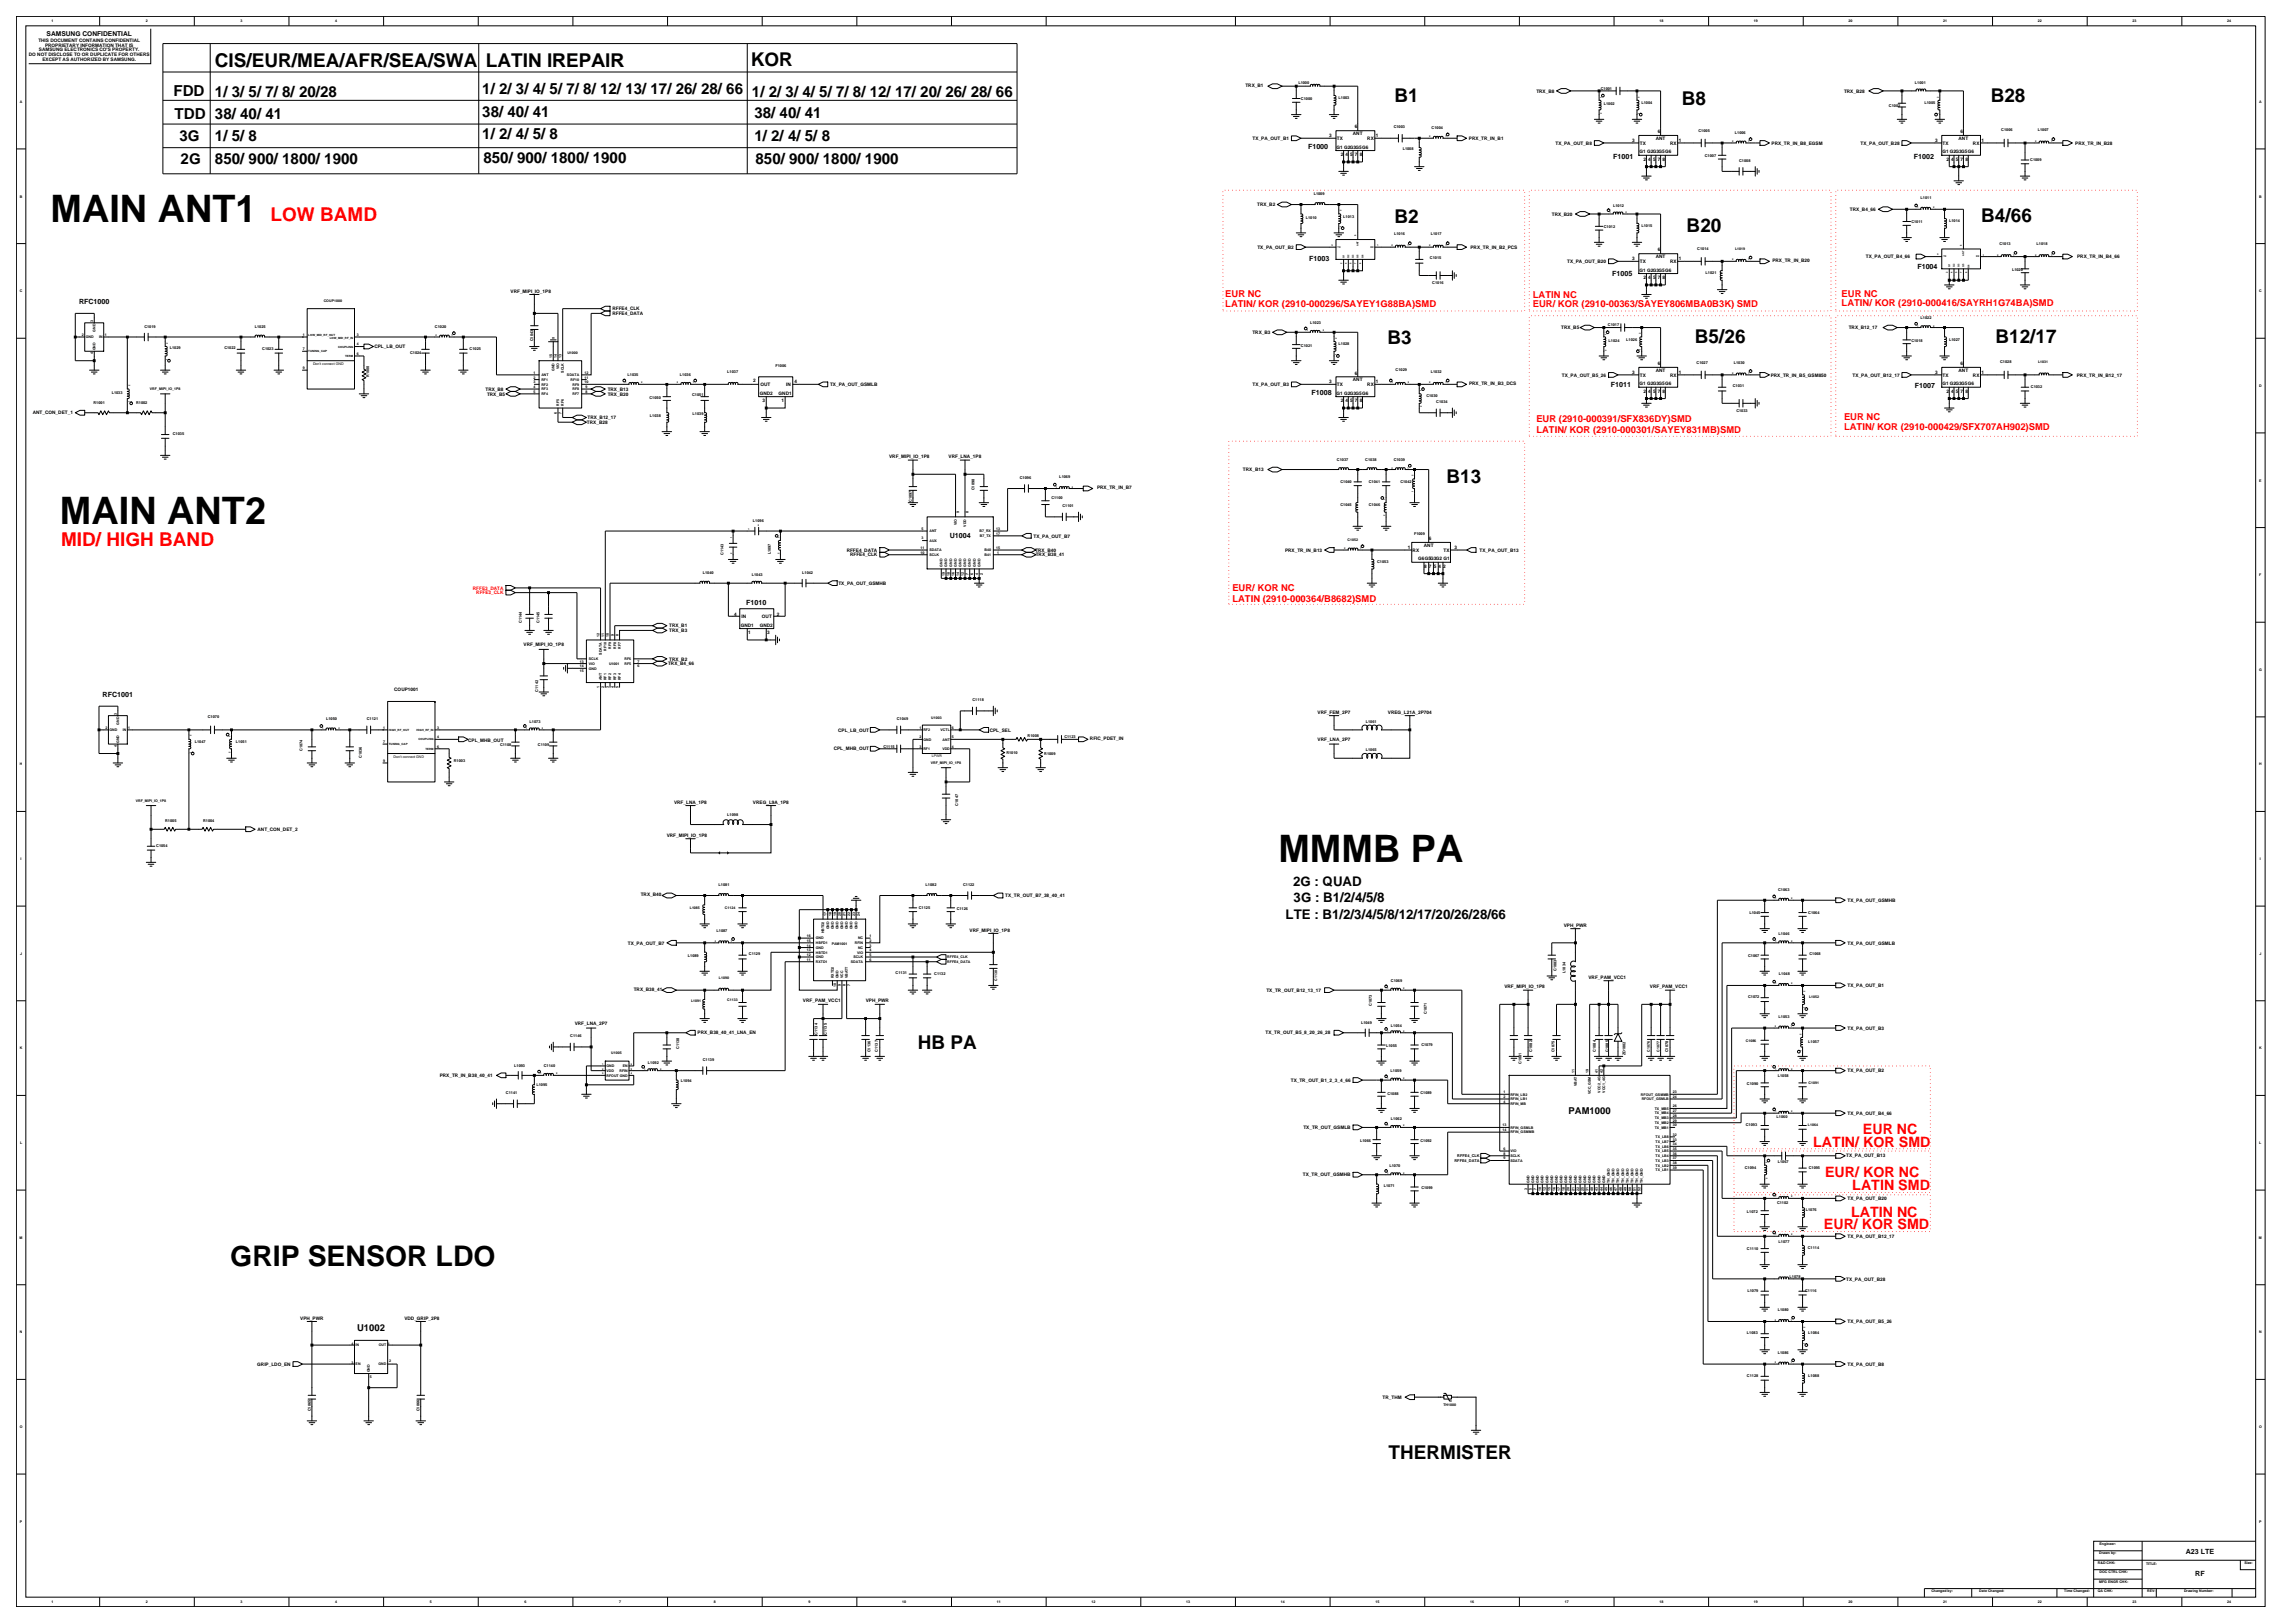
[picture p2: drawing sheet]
<svg xmlns="http://www.w3.org/2000/svg" width="420mm" height="297mm" viewBox="0 0 420 297" stroke-linecap="round" stroke-linejoin="round" font-family="sans-serif">
<defs><g id="words">
<g font-size="6.9">
<text x="9.2" y="40.7">MAIN ANT1</text>
<text x="11" y="95.9">MAIN ANT2</text>
<text x="234" y="157.8">MMMB PA</text>
</g>
<text font-size="5.2" x="42.1" y="231.6">GRIP SENSOR LDO</text>
<g font-size="3.5">
<text x="39.3" y="12.3">CIS/EUR/MEA/AFR/SEA/SWA</text>
<text x="88.9" y="12.3">LATIN IREPAIR</text>
<text x="137.4" y="12.1">KOR</text>
<text x="255.2" y="18.6">B1</text>
<text x="307.8" y="19.2">B8</text>
<text x="364.3" y="18.6">B28</text>
<text x="255.2" y="40.9">B2</text>
<text x="362.6" y="40.7">B4/66</text>
<text x="308.7" y="42.4">B20</text>
<text x="253.9" y="63">B3</text>
<text x="310.2" y="62.8">B5/26</text>
<text x="365.2" y="62.8">B12/17</text>
<text x="264.7" y="88.3">B13</text>
<text x="167.9" y="192">HB PA</text>
<text x="254.1" y="266.9">THERMISTER</text>
</g>
<g font-size="3.5" fill="#f00">
<text x="49.5" y="40.4">LOW BAMD</text>
<text x="11.2" y="100">MID/ HIGH BAND</text>
</g>
<g font-size="2.8">
<text x="31.8" y="17.5">FDD</text>
<text x="39.3" y="17.7">1/ 3/ 5/ 7/ 8/ 20/28</text>
<text x="88.3" y="17.3">1/ 2/ 3/ 4/ 5/ 7/ 8/ 12/ 13/ 17/ 26/ 28/ 66</text>
<text x="137.6" y="17.7">1/ 2/ 3/ 4/ 5/ 7/ 8/ 12/ 17/ 20/ 26/ 28/ 66</text>
<text x="32" y="21.8">TDD</text>
<text x="39.3" y="21.8">38/ 40/ 41</text>
<text x="88.3" y="21.4">38/ 40/ 41</text>
<text x="138.1" y="21.6">38/ 40/ 41</text>
<text x="32.8" y="25.7">3G</text>
<text x="39.3" y="25.7">1/ 5/ 8</text>
<text x="88.3" y="25.5">1/ 2/ 4/ 5/ 8</text>
<text x="88.5" y="29.8">850/ 900/ 1800/ 1900</text>
<text x="138.1" y="25.7">1/ 2/ 4/ 5/ 8</text>
<text x="33.1" y="30.1">2G</text>
<text x="39.3" y="30.1">850/ 900/ 1800/ 1900</text>
<text x="138.3" y="30.1">850/ 900/ 1800/ 1900</text>
</g>
<g font-size="2.6" fill="#f00">
<text x="331.8" y="210">LATIN/ KOR SMD</text>
<text x="340.9" y="207.6">EUR NC</text>
<text x="334" y="215.4">EUR/ KOR NC</text>
<text x="339" y="217.8">LATIN SMD</text>
<text x="333.8" y="224.9">EUR/ KOR SMD</text>
<text x="338.8" y="222.8">LATIN NC</text>
</g>
<g font-size="2.4">
<text x="236.6" y="162.2">2G : QUAD</text>
<text x="236.7" y="165">3G : B1/2/4/5/8</text>
<text x="235.3" y="168.2">LTE : B1/2/3/4/5/8/12/17/20/26/28/66</text>
</g>
<g font-size="1.7" fill="#f00">
<text x="224.2" y="56.3">LATIN/ KOR (2910-000296/SAYEY1G88BA)SMD</text>
<text x="224.2" y="54.3">EUR NC</text>
<text x="280.5" y="54.5">LATIN NC</text>
<text x="280.5" y="56.3">EUR/ KOR (2910-00363/SAYEY806MBA0B3K) SMD</text>
<text x="337" y="56">LATIN/ KOR (2910-000416/SAYRH1G74BA)SMD</text>
<text x="337" y="54.3">EUR NC</text>
<text x="281.2" y="77.3">EUR (2910-000391/SFX836DY)SMD</text>
<text x="337.5" y="76.8">EUR NC</text>
<text x="281.2" y="79.2">LATIN/ KOR (2910-000301/SAYEY831MB)SMD</text>
<text x="337.5" y="78.8">LATIN/ KOR (2910-000429/SFX707AH902)SMD</text>
<text x="225.5" y="108.2">EUR/ KOR NC</text>
<text x="225.5" y="110.2">LATIN (2910-000364/B8682)SMD</text>
</g>
<g font-size="1.7">
<text x="287.1" y="203.9">PAM1000</text>
<text x="65.4" y="243.5">U1002</text>
</g>
<g font-size="1.3">
<text x="239.4" y="27.3">F1000</text>
<text x="295.2" y="29">F1001</text>
<text x="350.2" y="29">F1002</text>
<text x="239.6" y="47.8">F1003</text>
<text x="295" y="50.5">F1005</text>
<text x="350.9" y="49.2">F1004</text>
<text x="14.5" y="55.6">RFC1000</text>
<text x="294.8" y="70.8">F1011</text>
<text x="350.4" y="71">F1007</text>
<text x="240" y="72.3">F1008</text>
<text x="173.8" y="98.5">U1004</text>
<text x="136.5" y="110.6">F1010</text>
<text x="18.8" y="127.5">RFC1001</text>
<text x="400" y="284.3">A23 LTE</text>
<text x="401.8" y="288.4">RF</text>
</g>
<text font-size="1.2" x="8.5" y="6.6">SAMSUNG CONFIDENTIAL</text>
<g font-size=".9">
<text x="5.3" y="10.2">DO NOT DISCLOSE TO OR DUPLICATE FOR OTHERS</text>
<text x="7" y="7.6">THIS DOCUMENT CONTAINS CONFIDENTIAL</text>
<text x="7.1" y="9.4">SAMSUNG ELECTRONICS CO'S PROPERTY.</text>
<text x="7.8" y="11.1">EXCEPT AS AUTHORIZED BY SAMSUNG.</text>
<text x="8.2" y="8.5">PROPRIETARY INFORMATION THAT IS</text>
<text x="227.9" y="15.9">TRX_B1</text>
<text x="281.2" y="16.9">TRX_B8</text>
<text x="337.5" y="16.9">TRX_B28</text>
<text x="247.9" y="23.5">6</text>
<text x="229.2" y="25.6">TX_PA_OUT_B1</text>
<text x="243.3" y="25.1">3</text>
<text x="244.6" y="27.2">G1 G2G3G5G6</text>
<text x="244.7" y="25.6">TX</text>
<text x="245.4" y="28.6">2</text>
<text x="246.2" y="28.6">4 5</text>
<text x="247.6" y="24.7">ANT</text>
<text x="247.9" y="28.6">7</text>
<text x="248.8" y="28.6">8</text>
<text x="250.2" y="25.6">RX</text>
<text x="251.8" y="25.1">1</text>
<text x="268.8" y="25.6">PRX_TR_IN_B1</text>
<text x="284.7" y="26.5">TX_PA_OUT_B8</text>
<text x="298.7" y="26">3</text>
<text x="300" y="28.1">G1 G2G3G5G6</text>
<text x="300.1" y="26.5">TX</text>
<text x="300.8" y="29.5">2</text>
<text x="301.6" y="29.5">4 5</text>
<text x="303" y="25.6">ANT</text>
<text x="303.4" y="24.4">6</text>
<text x="303.4" y="29.5">7</text>
<text x="304.3" y="29.5">8</text>
<text x="305.6" y="26.5">RX</text>
<text x="307.2" y="26">1</text>
<text x="324.2" y="26.5">PRX_TR_IN_B8_EGSM</text>
<text x="340.5" y="26.5">TX_PA_OUT_B28</text>
<text x="354.1" y="26">3</text>
<text x="355.5" y="28.1">G1 G2G3G5G6</text>
<text x="355.5" y="26.5">TX</text>
<text x="356.2" y="29.5">2 4</text>
<text x="357.9" y="29.5">5</text>
<text x="358.4" y="25.6">ANT</text>
<text x="358.8" y="24.4">6</text>
<text x="358.8" y="29.5">7</text>
<text x="359.7" y="29.5">8</text>
<text x="361.1" y="26.5">RX</text>
<text x="362.7" y="26">1</text>
<text x="379.8" y="26.5">PRX_TR_IN_B28</text>
<text x="230.1" y="37.7">TRX_B2</text>
<text x="284" y="39.5">TRX_B20</text>
<text x="338.5" y="38.6">TRX_B4_66</text>
<text x="230.1" y="45.5">TX_PA_OUT_B2</text>
<text x="269.1" y="45.5">PRX_TR_IN_B2_PCS</text>
<text x="298.7" y="47.6">3</text>
<text x="303" y="47.2">ANT</text>
<text x="303.4" y="46">6</text>
<text x="307.2" y="47.6">1</text>
<text x="324.4" y="47.9">PRX_TR_IN_B20</text>
<text x="341.5" y="47.3">TX_PA_OUT_B4_66</text>
<text x="380.1" y="47.3">PRX_TR_IN_B4_66</text>
<text x="93.4" y="53.5">VRF_MIPI_IO_1P8</text>
<text x="286.8" y="48.1">TX_PA_OUT_B20</text>
<text x="300" y="49.7">G1 G2G3G5G6</text>
<text x="300.1" y="48.1">TX</text>
<text x="300.8" y="51.1">2 4</text>
<text x="302.5" y="51.1">5</text>
<text x="303.4" y="51.1">7 8</text>
<text x="305.6" y="48.1">RX</text>
<text x="112.1" y="57.7">RFFE4_DATA</text>
<text x="112.1" y="56.8">RFFE4_CLK</text>
<text x="68.5" y="63.7">CPL_LB_OUT</text>
<text x="229.2" y="61.1">TRX_B3</text>
<text x="285.7" y="60.2">TRX_B5</text>
<text x="338.3" y="60.2">TRX_B12_17</text>
<text x="88.8" y="71.5">TRX_B8</text>
<text x="111.2" y="71.5">TRX_B13</text>
<text x="137.8" y="69.9">2</text>
<text x="139.2" y="70.6">OUT</text>
<text x="143.9" y="70.6">IN</text>
<text x="145.4" y="70.1">4</text>
<text x="151.9" y="70.6">TX_PA_OUT_GSMLB</text>
<text x="229.2" y="70.6">TX_PA_OUT_B3</text>
<text x="243.3" y="70.2">3</text>
<text x="244.7" y="70.6">TX</text>
<text x="247.6" y="69.7">ANT</text>
<text x="247.9" y="68.5">6</text>
<text x="250.2" y="70.6">RX</text>
<text x="251.8" y="70.2">1</text>
<text x="268.9" y="70.4">PRX_TR_IN_B3_DCS</text>
<text x="285.8" y="68.9">TX_PA_OUT_B5_26</text>
<text x="298.7" y="68.4">3</text>
<text x="300" y="70.5">G1 G2G3G5G6</text>
<text x="300.1" y="68.9">TX</text>
<text x="300.8" y="71.9">2</text>
<text x="301.6" y="71.9">4 5</text>
<text x="303" y="68">ANT</text>
<text x="303.4" y="66.8">6</text>
<text x="303.4" y="71.9">7</text>
<text x="304.3" y="71.9">8</text>
<text x="305.6" y="68.9">RX</text>
<text x="307.2" y="68.4">1</text>
<text x="324" y="68.9">PRX_TR_IN_B5_GSM850</text>
<text x="339" y="68.9">TX_PA_OUT_B12_17</text>
<text x="354.1" y="68.4">3</text>
<text x="355.5" y="70.5">G1 G2G3G5G6</text>
<text x="355.5" y="68.9">TX</text>
<text x="356.2" y="71.9">2</text>
<text x="357.1" y="71.9">4 5</text>
<text x="358.4" y="68">ANT</text>
<text x="358.8" y="66.8">6</text>
<text x="358.8" y="71.9">7</text>
<text x="359.7" y="71.9">8</text>
<text x="361.1" y="68.9">RX</text>
<text x="362.7" y="68.4">1</text>
<text x="380.1" y="68.9">PRX_TR_IN_B12_17</text>
<text x="6" y="75.8">ANT_CON_DET_1</text>
<text x="89.1" y="72.4">TRX_B5</text>
<text x="107.4" y="77.6">TRX_B28</text>
<text x="107.5" y="76.7">TRX_B12_17</text>
<text x="111.2" y="72.4">TRX_B20</text>
<text x="139" y="72.2">GND2</text>
<text x="139.6" y="73.6">3</text>
<text x="142.5" y="72.2">GND1</text>
<text x="143" y="73.6">1</text>
<text x="244.6" y="72.2">G1 G2G3G5G6</text>
<text x="245.4" y="73.6">2</text>
<text x="246.2" y="73.6">4 5</text>
<text x="247.9" y="73.6">7</text>
<text x="248.8" y="73.6">8</text>
<text x="162.7" y="83.8">VRF_MIPI_IO_1P8</text>
<text x="173.6" y="83.8">VRF_LNA_1P8</text>
<text x="200.8" y="89.5">PRX_TR_IN_B7</text>
<text x="227.5" y="86.2">TRX_B13</text>
<text x="154.9" y="101">RFFE4_DATA</text>
<text x="155.6" y="101.8">RFFE4_CLK</text>
<text x="189.2" y="98.4">TX_PA_OUT_B7</text>
<text x="189.5" y="101">TRX_B40</text>
<text x="189.6" y="101.8">TRX_B38_41</text>
<text x="235.2" y="101">PRX_TR_IN_B13</text>
<text x="257.7" y="100.5">1</text>
<text x="258.5" y="101">RX</text>
<text x="260.6" y="100.1">ANT</text>
<text x="261.5" y="98.8">6</text>
<text x="264.2" y="101">TX</text>
<text x="266.2" y="100.5">3</text>
<text x="270.8" y="101">TX_PA_OUT_B13</text>
<text x="153.4" y="107">TX_PA_OUT_GSMHB</text>
<text x="259.5" y="102.6">G6G5G3G2 G1</text>
<text x="260.6" y="103.9">8</text>
<text x="261.5" y="103.9">7</text>
<text x="262.4" y="103.9">5</text>
<text x="263.2" y="103.9">4</text>
<text x="264.1" y="103.9">2</text>
<text x="134.3" y="112.8">4</text>
<text x="135.7" y="113.1">IN</text>
<text x="139.4" y="113.1">OUT</text>
<text x="142.2" y="112.8">2</text>
<text x="95.8" y="118.3">VRF_MIPI_IO_1P8</text>
<text x="122.5" y="115.7">TRX_B3</text>
<text x="122.5" y="114.8">TRX_B1</text>
<text x="135.6" y="114.7">GND1</text>
<text x="136.9" y="116.1">1</text>
<text x="139" y="114.7">GND2</text>
<text x="140.4" y="116.1">3</text>
<text x="122.3" y="121.7">TRX_B4_66</text>
<text x="122.5" y="120.9">TRX_B2</text>
<text x="72.2" y="126.5">COUP1001</text>
<text x="241.1" y="130.6">VRF_FEM_2P7</text>
<text x="254" y="130.6">VREG_L21A_2P704</text>
<text x="85.7" y="135.8">CPL_MHB_OUT</text>
<text x="152.6" y="137.3">CPL_MHB_OUT</text>
<text x="153.4" y="133.9">CPL_LB_OUT</text>
<text x="181.1" y="133.9">CPL_SEL</text>
<text x="199.5" y="135.4">RFIC_PDET_IN</text>
<text x="241.1" y="135.6">VRF_LNA_2P7</text>
<text x="123.4" y="147.1">VRF_LNA_1P8</text>
<text x="137.8" y="147.1">VREG_L9A_1P8</text>
<text x="47.1" y="152.1">ANT_CON_DET_2</text>
<text x="122" y="153.1">VRF_MIPI_IO_1P8</text>
<text x="117.3" y="164">TRX_B40</text>
<text x="184" y="164.2">TX_TR_OUT_B7_38_40_41</text>
<text x="338.1" y="165">TX_PA_OUT_GSMHB</text>
<text x="114.9" y="172.8">TX_PA_OUT_B7</text>
<text x="177.4" y="170.5">VRF_MIPI_IO_1P8</text>
<text x="286.2" y="169.6">VPH_PWR</text>
<text x="338.1" y="172.8">TX_PA_OUT_GSMLB</text>
<text x="290.7" y="179.1">VRF_PAM_VCC1</text>
<text x="116" y="181.3">TRX_B38_41</text>
<text x="146.9" y="183.4">VRF_PAM_VCC1</text>
<text x="158.4" y="183.4">VPH_PWR</text>
<text x="231.8" y="181.5">TX_TR_OUT_B12_13_17</text>
<text x="275.3" y="180.8">VRF_MIPI_IO_1P8</text>
<text x="302" y="180.8">VRF_PAM_VCC1</text>
<text x="338.1" y="180.6">TX_PA_OUT_B1</text>
<text x="105.2" y="187.6">VRF_LNA_2P7</text>
<text x="127.7" y="189.3">PRX_B38_40_41_LNA_EN</text>
<text x="231.6" y="189.3">TX_TR_OUT_B5_8_20_26_28</text>
<text x="338.1" y="188.4">TX_PA_OUT_B3</text>
<text x="80.5" y="197.1">PRX_TR_IN_B38_40_41</text>
<text x="236.2" y="198">TX_TR_OUT_B1_2_3_4_66</text>
<text x="338.1" y="196.2">TX_PA_OUT_B2</text>
<text x="238.5" y="206.6">TX_TR_OUT_GSMLB</text>
<text x="338.1" y="204">TX_PA_OUT_B4_66</text>
<text x="238.4" y="215.3">TX_TR_OUT_GSMHB</text>
<text x="337.9" y="211.8">TX_PA_OUT_B13</text>
<text x="338.1" y="219.6">TX_PA_OUT_B20</text>
<text x="338.1" y="226.5">TX_PA_OUT_B12_17</text>
<text x="337.9" y="234.3">TX_PA_OUT_B28</text>
<text x="54.9" y="241.5">VPH_PWR</text>
<text x="74" y="241.5">VDD_GRIP_2P8</text>
<text x="338.1" y="242.1">TX_PA_OUT_B5_26</text>
<text x="47.1" y="249.9">GRIP_LDO_EN</text>
<text x="338.1" y="249.9">TX_PA_OUT_B8</text>
<text x="253" y="256">TR_THM</text>
</g>
<g font-size=".9" fill="#f00">
<text x="86.5" y="107.9">RFFE3_DATA</text>
<text x="87.2" y="108.8">RFFE3_CLK</text>
</g>
<g font-size=".7">
<text x="9.4" y="4.1">1</text>
<text x="26.7" y="4.1">2</text>
<text x="44" y="4.1">3</text>
<text x="61.4" y="4.1">4</text>
<text x="303.7" y="4.1">18</text>
<text x="321" y="4.1">19</text>
<text x="338.3" y="4.1">20</text>
<text x="355.6" y="4.1">21</text>
<text x="372.9" y="4.1">22</text>
<text x="390.3" y="4.1">23</text>
<text x="407.6" y="4.1">24</text>
<text x="237.6" y="15.3">L1000</text>
<text x="292.9" y="16.4">C1001</text>
<text x="350.4" y="15.3">L1001</text>
<text x="3.6" y="18.8">A</text>
<text x="238.1" y="18.4">C1000</text>
<text x="245" y="18.2">L1003</text>
<text x="255.1" y="23.4">C1003</text>
<text x="262" y="23.6">C1004</text>
<text x="293.5" y="19.2">L1002</text>
<text x="300.4" y="19">L1004</text>
<text x="345.7" y="19.5">C1002</text>
<text x="352.2" y="19">L1005</text>
<text x="413.4" y="18.8">A</text>
<text x="256.7" y="27.5">L1008</text>
<text x="310.8" y="24.2">C1005</text>
<text x="312" y="28.8">C1007</text>
<text x="317.5" y="24.4">L1006</text>
<text x="318.3" y="29.6">C1008</text>
<text x="366.3" y="24">C1006</text>
<text x="371.5" y="29.4">C1009</text>
<text x="372.9" y="24">L1007</text>
<text x="240.4" y="35.7">L1009</text>
<text x="3.6" y="36.1">B</text>
<text x="239" y="40">L1010</text>
<text x="245.8" y="39.8">L1013</text>
<text x="293.5" y="41.8">C1012</text>
<text x="295.2" y="37.9">L1012</text>
<text x="300.4" y="41.5">L1015</text>
<text x="349.8" y="40.9">C1011</text>
<text x="351.5" y="36.3">L1011</text>
<text x="356.7" y="40.7">L1014</text>
<text x="413.4" y="36.1">B</text>
<text x="255.1" y="43.1">L1016</text>
<text x="261.7" y="47.5">C1015</text>
<text x="261.8" y="43.1">L1017</text>
<text x="310.6" y="45.7">C1014</text>
<text x="317.5" y="45.7">L1019</text>
<text x="365.9" y="44.8">C1013</text>
<text x="372.7" y="44.8">L1018</text>
<text x="3.6" y="53.5">C</text>
<text x="262.1" y="51.9">C1016</text>
<text x="312.1" y="50.2">L1021</text>
<text x="368.2" y="49.6">L1020</text>
<text x="413.4" y="53.5">C</text>
<text x="17.1" y="58.9" transform="rotate(-90 17.1 58.9)">3</text>
<text x="26.4" y="59.9">C1019</text>
<text x="46.6" y="59.9">L1025</text>
<text x="59.2" y="55.2">COUP1000</text>
<text x="79.6" y="59.9">C1020</text>
<text x="239.8" y="59.3">L1023</text>
<text x="294.3" y="59.7">C1017</text>
<text x="351.5" y="58.4">L1022</text>
<text x="15" y="61.5">2</text>
<text x="15.7" y="61.9">GND</text>
<text x="17.1" y="64.8" transform="rotate(-90 17.1 64.8)">4</text>
<text x="17.5" y="64.1" transform="rotate(-90 17.5 64.1)">GND</text>
<text x="17.5" y="60.7" transform="rotate(-90 17.5 60.7)">GND</text>
<text x="18.2" y="61.9">IN</text>
<text x="19.2" y="61.5">1</text>
<text x="31.1" y="63.9">L1029</text>
<text x="41.1" y="63.8">C1022</text>
<text x="48" y="64">C1023</text>
<text x="55.4" y="61.5">1</text>
<text x="55.4" y="64">7</text>
<text x="65.3" y="63.2">4</text>
<text x="65.3" y="61.5">3</text>
<text x="65.3" y="64.9">6</text>
<text x="75.1" y="64.7">C1024</text>
<text x="85.9" y="64">C1025</text>
<text x="97.6" y="62.5" transform="rotate(-90 97.6 62.5)">C1043</text>
<text x="101.1" y="65.5" transform="rotate(-90 101.1 65.5)">15</text>
<text x="101.9" y="65.5" transform="rotate(-90 101.9 65.5)">14</text>
<text x="102.8" y="65.5" transform="rotate(-90 102.8 65.5)">13</text>
<text x="103.8" y="64.7">U1000</text>
<text x="238.1" y="63.4">C1021</text>
<text x="245" y="63.2">L1028</text>
<text x="294.4" y="62.5">L1024</text>
<text x="297.6" y="62.3">L1026</text>
<text x="349.8" y="62.5">C1018</text>
<text x="356.7" y="62.3">L1027</text>
<text x="27.4" y="71.4">VRF_MIPI_IO_1P8</text>
<text x="55.4" y="67.5">9</text>
<text x="57.3" y="66.9">Don't connect GND</text>
<text x="67.6" y="68.9" transform="rotate(-90 67.6 68.9)">R1000</text>
<text x="97.6" y="71.9">5</text>
<text x="97.6" y="69.3">2</text>
<text x="97.6" y="70.1">3</text>
<text x="97.6" y="71">4</text>
<text x="97.6" y="68.4">1</text>
<text x="99.1" y="69.7">RF1</text>
<text x="99.1" y="70.6">RF2</text>
<text x="99.1" y="71.4">RF3</text>
<text x="99.1" y="68.8">ANT</text>
<text x="101.5" y="67.9" transform="rotate(-90 101.5 67.9)">GND</text>
<text x="102.3" y="67.6" transform="rotate(-90 102.3 67.6)">VIO</text>
<text x="103.2" y="68.2" transform="rotate(-90 103.2 68.2)">SCLK</text>
<text x="103.8" y="68.8">SDATA</text>
<text x="104.4" y="69.7">RF10</text>
<text x="104.8" y="71.4">RF8</text>
<text x="104.8" y="70.6">RF9</text>
<text x="107" y="69.3">11</text>
<text x="107" y="68.4">12</text>
<text x="107" y="70.1">10</text>
<text x="107.1" y="71.9">8</text>
<text x="107.1" y="71">9</text>
<text x="114.8" y="68.9">L1035</text>
<text x="124.4" y="68.8">L1036</text>
<text x="133.1" y="68.2">L1037</text>
<text x="141.9" y="67.1">F1006</text>
<text x="255.4" y="67.9">C1029</text>
<text x="261.8" y="68.2">L1032</text>
<text x="310.5" y="66.7">C1027</text>
<text x="317.1" y="70.8">C1031</text>
<text x="317.3" y="66.7">L1030</text>
<text x="366" y="66.5">C1028</text>
<text x="371.7" y="71">C1032</text>
<text x="373" y="66.5">L1031</text>
<text x="413.4" y="70.8">D</text>
<text x="17.1" y="74">R1001</text>
<text x="20.4" y="72.1">L1033</text>
<text x="24.9" y="74">R1002</text>
<text x="99.1" y="72.3">RF4</text>
<text x="101.9" y="75.7" transform="rotate(-90 101.9 75.7)">6</text>
<text x="102.3" y="74.2" transform="rotate(-90 102.3 74.2)">RF5</text>
<text x="102.8" y="75.7" transform="rotate(-90 102.8 75.7)">7</text>
<text x="103.2" y="74.2" transform="rotate(-90 103.2 74.2)">RF6</text>
<text x="104.8" y="72.3">RF7</text>
<text x="118.9" y="72.9">C1050</text>
<text x="118.9" y="76.4">L1038</text>
<text x="126.7" y="72.5">C1051</text>
<text x="126.7" y="76">L1039</text>
<text x="261" y="72.7">C1030</text>
<text x="262.9" y="73.8">C1034</text>
<text x="317.8" y="75.3">C1033</text>
<text x="31.6" y="79.6">C1035</text>
<text x="178.3" y="89.7" transform="rotate(-90 178.3 89.7)">C1098</text>
<text x="186.6" y="87.6">C1096</text>
<text x="193.9" y="87.5">L1069</text>
<text x="244.7" y="84.4">C1037</text>
<text x="245.3" y="88.3">C1040</text>
<text x="249.9" y="84.4">C1038</text>
<text x="250.5" y="88.3">C1041</text>
<text x="255.1" y="84.4">C1039</text>
<text x="256.3" y="88.3">C1042</text>
<text x="413.4" y="88.1">E</text>
<text x="137.8" y="95.4">L1096</text>
<text x="166.8" y="91.9" transform="rotate(-90 166.8 91.9)">C1097</text>
<text x="175.5" y="93.9" transform="rotate(-90 175.5 93.9)">9</text>
<text x="177.3" y="93.9" transform="rotate(-90 177.3 93.9)">8</text>
<text x="192.4" y="91.4">C1100</text>
<text x="194.4" y="92.9">C1101</text>
<text x="245.3" y="92.6">C1045</text>
<text x="250.5" y="92.6">C1046</text>
<text x="132.4" y="101.5" transform="rotate(-90 132.4 101.5)">C1143</text>
<text x="141.1" y="101.4" transform="rotate(-90 141.1 101.4)">L1097</text>
<text x="168.4" y="101.3">10</text>
<text x="168.4" y="100.4">11</text>
<text x="168.6" y="98.7">3</text>
<text x="168.6" y="97">5</text>
<text x="170.1" y="99.2">AUX</text>
<text x="170.1" y="97.4">ANT</text>
<text x="170.1" y="101.7">SCLK</text>
<text x="170.1" y="100.9">SDATA</text>
<text x="175.1" y="96.1" transform="rotate(-90 175.1 96.1)">VIO</text>
<text x="176.8" y="96.4" transform="rotate(-90 176.8 96.4)">VDD</text>
<text x="179.3" y="97.4">B7_RX</text>
<text x="179.3" y="98.3">B7_TX</text>
<text x="180.2" y="100.9">B40</text>
<text x="180.2" y="101.7">B41</text>
<text x="182.3" y="97">13</text>
<text x="182.3" y="100.4">15</text>
<text x="182.3" y="97.8">17</text>
<text x="182.5" y="101.3">1</text>
<text x="246.6" y="99">C1052</text>
<text x="258.8" y="98">F1009</text>
<text x="128.6" y="105">L1040</text>
<text x="137.6" y="105.4">L1043</text>
<text x="146.8" y="105">L1042</text>
<text x="172.5" y="103.7" transform="rotate(-90 172.5 103.7)">GND</text>
<text x="172.9" y="105.3" transform="rotate(-90 172.9 105.3)">19</text>
<text x="173.4" y="103.7" transform="rotate(-90 173.4 103.7)">GND</text>
<text x="173.8" y="105.3" transform="rotate(-90 173.8 105.3)">18</text>
<text x="174.2" y="103.7" transform="rotate(-90 174.2 103.7)">GND</text>
<text x="174.7" y="105.3" transform="rotate(-90 174.7 105.3)">16</text>
<text x="175.1" y="103.7" transform="rotate(-90 175.1 103.7)">GND</text>
<text x="175.5" y="105.3" transform="rotate(-90 175.5 105.3)">14</text>
<text x="176" y="103.7" transform="rotate(-90 176 103.7)">GND</text>
<text x="176.4" y="105.3" transform="rotate(-90 176.4 105.3)">12</text>
<text x="176.8" y="103.7" transform="rotate(-90 176.8 103.7)">GND</text>
<text x="177.3" y="105.2" transform="rotate(-90 177.3 105.2)">7</text>
<text x="177.7" y="103.7" transform="rotate(-90 177.7 103.7)">GND</text>
<text x="178.1" y="105.2" transform="rotate(-90 178.1 105.2)">6</text>
<text x="178.6" y="103.7" transform="rotate(-90 178.6 103.7)">GND</text>
<text x="179" y="105.2" transform="rotate(-90 179 105.2)">4</text>
<text x="179.4" y="103.7" transform="rotate(-90 179.4 103.7)">GND</text>
<text x="179.9" y="105.2" transform="rotate(-90 179.9 105.2)">2</text>
<text x="252" y="103">C1053</text>
<text x="413.5" y="105.4">F</text>
<text x="95.5" y="114" transform="rotate(-90 95.5 114)">C1144</text>
<text x="98.7" y="114" transform="rotate(-90 98.7 114)">C1145</text>
<text x="109.7" y="116.6" transform="rotate(-90 109.7 116.6)">12</text>
<text x="110.1" y="119.8" transform="rotate(-90 110.1 119.8)">SDATA</text>
<text x="110.6" y="116.6" transform="rotate(-90 110.6 116.6)">11</text>
<text x="111" y="119.1" transform="rotate(-90 111 119.1)">RF10</text>
<text x="111.4" y="116.6" transform="rotate(-90 111.4 116.6)">10</text>
<text x="111.9" y="118.8" transform="rotate(-90 111.9 118.8)">RF9</text>
<text x="112.3" y="116.4" transform="rotate(-90 112.3 116.4)">9</text>
<text x="112.7" y="118.8" transform="rotate(-90 112.7 118.8)">RF8</text>
<text x="113.2" y="116.4" transform="rotate(-90 113.2 116.4)">8</text>
<text x="113.6" y="118.8" transform="rotate(-90 113.6 118.8)">RF7</text>
<text x="106.1" y="121.2">13</text>
<text x="106.1" y="122.1">14</text>
<text x="106.1" y="123">15</text>
<text x="107.7" y="120.8">SCLK</text>
<text x="107.7" y="121.7">VIO</text>
<text x="107.7" y="122.5">GND</text>
<text x="109.7" y="125.9" transform="rotate(-90 109.7 125.9)">1</text>
<text x="110.1" y="124.5" transform="rotate(-90 110.1 124.5)">ANT</text>
<text x="110.6" y="125.9" transform="rotate(-90 110.6 125.9)">2</text>
<text x="111" y="124.5" transform="rotate(-90 111 124.5)">RF1</text>
<text x="111.4" y="125.9" transform="rotate(-90 111.4 125.9)">3</text>
<text x="111.5" y="121.7">U1001</text>
<text x="111.9" y="124.5" transform="rotate(-90 111.9 124.5)">RF2</text>
<text x="112.3" y="125.9" transform="rotate(-90 112.3 125.9)">4</text>
<text x="112.7" y="124.5" transform="rotate(-90 112.7 124.5)">RF3</text>
<text x="113.2" y="125.9" transform="rotate(-90 113.2 125.9)">5</text>
<text x="113.6" y="124.5" transform="rotate(-90 113.6 124.5)">RF4</text>
<text x="114.3" y="121.7">RF5</text>
<text x="114.3" y="120.8">RF6</text>
<text x="116.7" y="122.1">6</text>
<text x="116.7" y="121.2">7</text>
<text x="413.4" y="122.8">G</text>
<text x="21.4" y="130.8" transform="rotate(-90 21.4 130.8)">3</text>
<text x="38" y="131.4">C1070</text>
<text x="59.7" y="131.8">L1050</text>
<text x="67.1" y="131.8">C1121</text>
<text x="98.5" y="126.5" transform="rotate(-90 98.5 126.5)">C1142</text>
<text x="164.1" y="131.8">C1049</text>
<text x="170.4" y="131.7">U1003</text>
<text x="178" y="128.4">C1118</text>
<text x="19.3" y="133.4">2</text>
<text x="20" y="133.8">GND</text>
<text x="21.4" y="136.7" transform="rotate(-90 21.4 136.7)">4</text>
<text x="21.8" y="136" transform="rotate(-90 21.8 136)">GND</text>
<text x="21.8" y="132.6" transform="rotate(-90 21.8 132.6)">GND</text>
<text x="22.5" y="133.8">IN</text>
<text x="23.5" y="133.4">1</text>
<text x="35.6" y="136">L1047</text>
<text x="43.2" y="135.9">L1051</text>
<text x="55.4" y="137.4" transform="rotate(-90 55.4 137.4)">C1074</text>
<text x="70.1" y="133.3">1</text>
<text x="70.1" y="135.9">7</text>
<text x="80" y="133.3">3</text>
<text x="80" y="136.8">6</text>
<text x="80" y="135.1">4</text>
<text x="91.5" y="136.6">C1108</text>
<text x="96.9" y="132.3">L1073</text>
<text x="98.4" y="136.6">C1109</text>
<text x="161.7" y="136.8">C1115</text>
<text x="168.3" y="136.8">3</text>
<text x="168.3" y="133.4">1</text>
<text x="168.3" y="135.1">2</text>
<text x="169" y="133.8">RF2</text>
<text x="169" y="135.5">GND</text>
<text x="169" y="137.3">RF1</text>
<text x="172.1" y="133.8">VCTL</text>
<text x="172.5" y="137.3">VDD</text>
<text x="172.5" y="135.5">ANT</text>
<text x="174.2" y="133.4">6</text>
<text x="174.2" y="136.8">4</text>
<text x="174.2" y="135.1">5</text>
<text x="184.2" y="137.9">R1010</text>
<text x="188.1" y="134.8">R1008</text>
<text x="194.8" y="135.1">C1123</text>
<text x="249.9" y="137.5">L1065</text>
<text x="249.9" y="132.3">L1061</text>
<text x="3.6" y="140.1">H</text>
<text x="66.2" y="138.7" transform="rotate(-90 66.2 138.7)">C1036</text>
<text x="70.1" y="139.4">9</text>
<text x="72" y="138.7">Don't connect GND</text>
<text x="83.1" y="139.4">R1003</text>
<text x="170.3" y="139.8">VRF_MIPI_IO_1P8</text>
<text x="170.5" y="138.6">LPWR</text>
<text x="191.1" y="138.1">R1009</text>
<text x="413.4" y="140.1">H</text>
<text x="24.8" y="146.8">VRF_MIPI_IO_1P8</text>
<text x="133.1" y="149.4">L1098</text>
<text x="175.4" y="147.4" transform="rotate(-90 175.4 147.4)">C1047</text>
<text x="28.6" y="155">C1054</text>
<text x="30.2" y="150.4">R1005</text>
<text x="37.2" y="150.4">R1004</text>
<text x="3.8" y="157.4">I</text>
<text x="413.6" y="157.4">I</text>
<text x="126.2" y="166.3">L1085</text>
<text x="131.5" y="162.1">L1081</text>
<text x="132.7" y="166.3">C1124</text>
<text x="151.3" y="167.7" transform="rotate(-90 151.3 167.7)">17</text>
<text x="152.1" y="167.7" transform="rotate(-90 152.1 167.7)">18</text>
<text x="153" y="167.7" transform="rotate(-90 153 167.7)">19</text>
<text x="153.9" y="167.7" transform="rotate(-90 153.9 167.7)">20</text>
<text x="154.8" y="167.7" transform="rotate(-90 154.8 167.7)">21</text>
<text x="155.6" y="167.7" transform="rotate(-90 155.6 167.7)">22</text>
<text x="156.5" y="167.7" transform="rotate(-90 156.5 167.7)">23</text>
<text x="157.3" y="167.7" transform="rotate(-90 157.3 167.7)">24</text>
<text x="168.2" y="166.2">C1125</text>
<text x="169.4" y="162.1">L1082</text>
<text x="175.1" y="166.5">C1126</text>
<text x="176.3" y="162.1">C1122</text>
<text x="320.1" y="167.3">L1045</text>
<text x="325.4" y="163">C1063</text>
<text x="330.9" y="167.2">C1064</text>
<text x="131.1" y="170.6">L1087</text>
<text x="147.6" y="173.2">14</text>
<text x="147.6" y="172.3">15</text>
<text x="147.6" y="171.5">16</text>
<text x="149.3" y="173.6">GND</text>
<text x="149.3" y="172.8">HBFD1</text>
<text x="149.3" y="171.9">GND</text>
<text x="150.9" y="170.8" transform="rotate(-90 150.9 170.8)">HBTD2</text>
<text x="151.7" y="170.1" transform="rotate(-90 151.7 170.1)">GND</text>
<text x="152.2" y="173">PAM1001</text>
<text x="152.6" y="170.1" transform="rotate(-90 152.6 170.1)">GND</text>
<text x="153.4" y="170.1" transform="rotate(-90 153.4 170.1)">GND</text>
<text x="154.3" y="170.1" transform="rotate(-90 154.3 170.1)">GND</text>
<text x="155.2" y="170.1" transform="rotate(-90 155.2 170.1)">GND</text>
<text x="156" y="170.1" transform="rotate(-90 156 170.1)">GND</text>
<text x="156.5" y="172.8">RFIN</text>
<text x="156.9" y="170.1" transform="rotate(-90 156.9 170.1)">GND</text>
<text x="157" y="173.6">NC</text>
<text x="157" y="171.9">NC</text>
<text x="159.1" y="173.2">3</text>
<text x="159.1" y="172.3">2</text>
<text x="159.1" y="171.5">1</text>
<text x="325.5" y="171">L1046</text>
<text x="3.7" y="174.7">J</text>
<text x="125.9" y="175.1">L1089</text>
<text x="131.6" y="179.2">L1090</text>
<text x="137.1" y="174.7">C1129</text>
<text x="147.6" y="175.8">11</text>
<text x="147.6" y="174.9">12</text>
<text x="147.6" y="174.1">13</text>
<text x="149.3" y="176.2">RXTD1</text>
<text x="149.3" y="175.4">GND</text>
<text x="149.3" y="174.5">HBTD1</text>
<text x="152.6" y="179" transform="rotate(-90 152.6 179)">RXTD2</text>
<text x="153.4" y="179" transform="rotate(-90 153.4 179)">GND</text>
<text x="154.3" y="179" transform="rotate(-90 154.3 179)">VCC</text>
<text x="155.2" y="179" transform="rotate(-90 155.2 179)">VBATT</text>
<text x="155.7" y="176.2">SDATA</text>
<text x="156.2" y="175.4">SCLK</text>
<text x="156.8" y="174.5">VIO</text>
<text x="159.1" y="174.1">4</text>
<text x="159.1" y="174.9">5</text>
<text x="159.1" y="175.8">6</text>
<text x="163.9" y="178.2">C1131</text>
<text x="171" y="178.4">C1132</text>
<text x="173.4" y="175.4">RFFE4_CLK</text>
<text x="173.4" y="176.2">RFFE4_DATA</text>
<text x="182.5" y="179.4" transform="rotate(-90 182.5 179.4)">C1130</text>
<text x="254.5" y="179.7">C1069</text>
<text x="284.9" y="177.7" transform="rotate(-90 284.9 177.7)">C1083</text>
<text x="286.5" y="178.1" transform="rotate(-90 286.5 178.1)">L1034</text>
<text x="319.9" y="175.1">C1067</text>
<text x="325.6" y="178.4">L1048</text>
<text x="331.1" y="174.8">C1068</text>
<text x="413.5" y="174.7">J</text>
<text x="126.5" y="183.4">L1091</text>
<text x="133.1" y="183.2">C1133</text>
<text x="153" y="180.7" transform="rotate(-90 153 180.7)">10</text>
<text x="153.9" y="180.5" transform="rotate(-90 153.9 180.5)">9</text>
<text x="154.8" y="180.5" transform="rotate(-90 154.8 180.5)">8</text>
<text x="155.6" y="180.5" transform="rotate(-90 155.6 180.5)">7</text>
<text x="251.1" y="184.1" transform="rotate(-90 251.1 184.1)">C1073</text>
<text x="261.1" y="185.5" transform="rotate(-90 261.1 185.5)">C1071</text>
<text x="319.9" y="182.7">C1072</text>
<text x="331.1" y="182.7">L1052</text>
<text x="104.4" y="189.8">C1146</text>
<text x="124.3" y="191.9" transform="rotate(-90 124.3 191.9)">C1138</text>
<text x="149.6" y="189.3" transform="rotate(-90 149.6 189.3)">C1134</text>
<text x="151.3" y="189.3" transform="rotate(-90 151.3 189.3)">C1135</text>
<text x="249.1" y="187.3">L1049</text>
<text x="253.7" y="191.6">L1055</text>
<text x="254.5" y="187.9">L1054</text>
<text x="260.1" y="191.5">C1079</text>
<text x="319.5" y="190.7">C1086</text>
<text x="325.5" y="186.2">L1053</text>
<text x="330.9" y="190.9">L1057</text>
<text x="3.6" y="192">K</text>
<text x="94.1" y="195.3">L1093</text>
<text x="99.5" y="195.3">C1140</text>
<text x="111" y="195.3">GND</text>
<text x="111" y="196.1">VDD</text>
<text x="111" y="197">RFOUT GND</text>
<text x="111.9" y="192.9">U1005</text>
<text x="113.4" y="196.1">RFIN</text>
<text x="114" y="195.3">EN</text>
<text x="118.6" y="194.6">L1092</text>
<text x="128.6" y="194.2">C1139</text>
<text x="159.3" y="192.6" transform="rotate(-90 159.3 192.6)">C1136</text>
<text x="160.7" y="192.4" transform="rotate(-90 160.7 192.4)">C1137</text>
<text x="254.5" y="196.2">L1059</text>
<text x="278.4" y="194.7" transform="rotate(-90 278.4 194.7)">C1081</text>
<text x="280.4" y="192.4" transform="rotate(-90 280.4 192.4)">C1082</text>
<text x="284.5" y="192.6" transform="rotate(-90 284.5 192.6)">C1075</text>
<text x="288.1" y="196.3" transform="rotate(-90 288.1 196.3)">11</text>
<text x="290.7" y="196.3" transform="rotate(-90 290.7 196.3)">19</text>
<text x="292.1" y="192.4" transform="rotate(-90 292.1 192.4)">C1084</text>
<text x="292.4" y="196.3" transform="rotate(-90 292.4 196.3)">41</text>
<text x="293.3" y="196.3" transform="rotate(-90 293.3 196.3)">42</text>
<text x="294.4" y="192.4" transform="rotate(-90 294.4 192.4)">C1085</text>
<text x="297.5" y="193.1" transform="rotate(-90 297.5 193.1)">ZD1002</text>
<text x="302" y="192.4" transform="rotate(-90 302 192.4)">C1076</text>
<text x="303.7" y="192.4" transform="rotate(-90 303.7 192.4)">C1077</text>
<text x="305.3" y="192.6" transform="rotate(-90 305.3 192.6)">C1078</text>
<text x="325.3" y="197.1">L1058</text>
<text x="413.4" y="192">K</text>
<text x="92.6" y="200.2">C1141</text>
<text x="98.2" y="198.8">L1095</text>
<text x="124.6" y="198.1">L1094</text>
<text x="253.9" y="200.4">C1088</text>
<text x="259.9" y="200.2">C1089</text>
<text x="275.1" y="201.8">4</text>
<text x="275.1" y="200.9">2</text>
<text x="275.1" y="200">1</text>
<text x="276.4" y="202.2">RFIN_MB</text>
<text x="276.4" y="201.3">RFIN_LB1</text>
<text x="276.4" y="200.5">RFIN_LB2</text>
<text x="288.5" y="198.8" transform="rotate(-90 288.5 198.8)">VBAT</text>
<text x="291.2" y="200.2" transform="rotate(-90 291.2 200.2)">VCC_GSM</text>
<text x="292.9" y="200" transform="rotate(-90 292.9 200)">VCC2_4G</text>
<text x="293.7" y="200" transform="rotate(-90 293.7 200)">VCC1_4G</text>
<text x="300.3" y="200.5">RFOUT_GSMMB</text>
<text x="300.5" y="201.3">RFOUT_GSMLB</text>
<text x="302.8" y="203.1">TX_MB5</text>
<text x="302.8" y="203.9">TX_MB4</text>
<text x="306.1" y="200">23</text>
<text x="306.1" y="200.9">24</text>
<text x="306.1" y="202.6">26</text>
<text x="306.1" y="203.5">27</text>
<text x="319.7" y="198.5">C1090</text>
<text x="331" y="198.3">C1091</text>
<text x="3.7" y="209.3">L</text>
<text x="248.9" y="208.9">L1066</text>
<text x="254.5" y="205">L1062</text>
<text x="259.9" y="208.9">C1092</text>
<text x="275" y="207">14</text>
<text x="275" y="206.1">13</text>
<text x="276.4" y="206.5">RFIN_GSMLB</text>
<text x="276.4" y="207.4">RFIN_GSMMB</text>
<text x="302.8" y="204.8">TX_MB3</text>
<text x="302.8" y="205.7">TX_MB2</text>
<text x="302.8" y="206.5">TX_MB1</text>
<text x="303" y="208.3">TX_LB8</text>
<text x="303" y="209.1">TX_LB7</text>
<text x="303" y="210">TX_LB6</text>
<text x="306.1" y="205.2">29</text>
<text x="306.1" y="206.1">30</text>
<text x="306.1" y="207.8">32</text>
<text x="306.1" y="208.7">33</text>
<text x="306.1" y="209.6">34</text>
<text x="306.1" y="204.4">28</text>
<text x="319.5" y="206.1">C1093</text>
<text x="325.1" y="204.6">L1060</text>
<text x="330.9" y="206.1">L1064</text>
<text x="413.5" y="209.3">L</text>
<text x="254.3" y="213.5">L1070</text>
<text x="266.2" y="212.6">RFFE4_DATA</text>
<text x="266.7" y="211.7">RFFE4_CLK</text>
<text x="275.1" y="210.4">6</text>
<text x="275.1" y="211.3">8</text>
<text x="275.1" y="212.2">9</text>
<text x="276.4" y="210.9">VIO</text>
<text x="276.4" y="211.7">SCLK</text>
<text x="276.4" y="212.6">SDATA</text>
<text x="303" y="210.9">TX_LB5</text>
<text x="303" y="211.7">TX_LB4</text>
<text x="303" y="212.6">TX_LB3</text>
<text x="303" y="213.5">TX_LB2</text>
<text x="303" y="214.3">TX_LB1</text>
<text x="306.1" y="211.3">36</text>
<text x="306.1" y="212.2">37</text>
<text x="306.1" y="213">38</text>
<text x="306.1" y="213.9">39</text>
<text x="306.1" y="210.4">35</text>
<text x="319.3" y="213.9">C1094</text>
<text x="325.3" y="212.8">L1067</text>
<text x="331" y="213.9">C1095</text>
<text x="253.2" y="217.1">L1071</text>
<text x="260.1" y="217.6">C1099</text>
<text x="279.5" y="217.7" transform="rotate(-90 279.5 217.7)">3</text>
<text x="279.9" y="216.5" transform="rotate(-90 279.9 216.5)">GND</text>
<text x="280.3" y="217.7" transform="rotate(-90 280.3 217.7)">5</text>
<text x="280.7" y="216.5" transform="rotate(-90 280.7 216.5)">GND</text>
<text x="281.2" y="217.7" transform="rotate(-90 281.2 217.7)">7</text>
<text x="281.6" y="216.5" transform="rotate(-90 281.6 216.5)">GND</text>
<text x="282.1" y="217.9" transform="rotate(-90 282.1 217.9)">10</text>
<text x="282.5" y="216.5" transform="rotate(-90 282.5 216.5)">GND</text>
<text x="282.9" y="217.9" transform="rotate(-90 282.9 217.9)">12</text>
<text x="283.4" y="216.5" transform="rotate(-90 283.4 216.5)">GND</text>
<text x="283.8" y="217.9" transform="rotate(-90 283.8 217.9)">15</text>
<text x="284.2" y="216.5" transform="rotate(-90 284.2 216.5)">GND</text>
<text x="284.6" y="217.9" transform="rotate(-90 284.6 217.9)">16</text>
<text x="285.1" y="216.5" transform="rotate(-90 285.1 216.5)">GND</text>
<text x="285.5" y="217.9" transform="rotate(-90 285.5 217.9)">17</text>
<text x="285.9" y="216.5" transform="rotate(-90 285.9 216.5)">GND</text>
<text x="286.4" y="217.9" transform="rotate(-90 286.4 217.9)">18</text>
<text x="286.8" y="216.5" transform="rotate(-90 286.8 216.5)">GND</text>
<text x="287.3" y="217.9" transform="rotate(-90 287.3 217.9)">20</text>
<text x="287.7" y="216.5" transform="rotate(-90 287.7 216.5)">GND</text>
<text x="288.1" y="217.9" transform="rotate(-90 288.1 217.9)">21</text>
<text x="288.5" y="216.5" transform="rotate(-90 288.5 216.5)">GND</text>
<text x="289" y="217.9" transform="rotate(-90 289 217.9)">22</text>
<text x="289.4" y="216.5" transform="rotate(-90 289.4 216.5)">GND</text>
<text x="289.8" y="217.9" transform="rotate(-90 289.8 217.9)">25</text>
<text x="290.3" y="216.5" transform="rotate(-90 290.3 216.5)">GND</text>
<text x="290.7" y="217.9" transform="rotate(-90 290.7 217.9)">31</text>
<text x="291.2" y="216.5" transform="rotate(-90 291.2 216.5)">GND</text>
<text x="291.6" y="217.9" transform="rotate(-90 291.6 217.9)">40</text>
<text x="292" y="216.5" transform="rotate(-90 292 216.5)">GND</text>
<text x="292.4" y="217.9" transform="rotate(-90 292.4 217.9)">43</text>
<text x="292.9" y="216.5" transform="rotate(-90 292.9 216.5)">GND</text>
<text x="293.3" y="217.9" transform="rotate(-90 293.3 217.9)">44</text>
<text x="293.7" y="216.5" transform="rotate(-90 293.7 216.5)">GND</text>
<text x="294.2" y="217.9" transform="rotate(-90 294.2 217.9)">45</text>
<text x="294.6" y="216.5" transform="rotate(-90 294.6 216.5)">TH_GND</text>
<text x="295.1" y="217.9" transform="rotate(-90 295.1 217.9)">46</text>
<text x="295.5" y="216.5" transform="rotate(-90 295.5 216.5)">TH_GND</text>
<text x="295.9" y="217.9" transform="rotate(-90 295.9 217.9)">47</text>
<text x="296.3" y="216.5" transform="rotate(-90 296.3 216.5)">TH_GND</text>
<text x="296.8" y="217.9" transform="rotate(-90 296.8 217.9)">48</text>
<text x="297.2" y="216.5" transform="rotate(-90 297.2 216.5)">TH_GND</text>
<text x="297.6" y="217.9" transform="rotate(-90 297.6 217.9)">49</text>
<text x="298.1" y="216.5" transform="rotate(-90 298.1 216.5)">TH_GND</text>
<text x="298.5" y="217.9" transform="rotate(-90 298.5 217.9)">50</text>
<text x="298.9" y="216.5" transform="rotate(-90 298.9 216.5)">TH_GND</text>
<text x="299.4" y="217.9" transform="rotate(-90 299.4 217.9)">51</text>
<text x="299.8" y="216.5" transform="rotate(-90 299.8 216.5)">TH_GND</text>
<text x="300.2" y="217.9" transform="rotate(-90 300.2 217.9)">52</text>
<text x="300.7" y="216.5" transform="rotate(-90 300.7 216.5)">TH_GND</text>
<text x="319.7" y="221.9">L1072</text>
<text x="325.2" y="220.4">C1102</text>
<text x="330.5" y="221.7">L1076</text>
<text x="3.6" y="226.7">M</text>
<text x="325.5" y="227.5">L1077</text>
<text x="413.4" y="226.7">M</text>
<text x="319.7" y="228.8">C1110</text>
<text x="327.5" y="233.8">L1078</text>
<text x="330.8" y="228.6">C1114</text>
<text x="319.8" y="236.4">L1079</text>
<text x="325.3" y="239.9">L1080</text>
<text x="330.4" y="236.4">C1116</text>
<text x="3.6" y="244">N</text>
<text x="319.7" y="244.2">L1083</text>
<text x="330.9" y="244.2">L1084</text>
<text x="413.4" y="244">N</text>
<text x="64.3" y="249.6">3</text>
<text x="64.3" y="246.1">4</text>
<text x="65.1" y="249.8">EN</text>
<text x="65.1" y="246.4">IN</text>
<text x="67.7" y="251.1" transform="rotate(-90 67.7 251.1)">GND</text>
<text x="69.3" y="249.8">GND</text>
<text x="69.3" y="246.4">OUT</text>
<text x="71" y="246.1">1</text>
<text x="71.2" y="249.2">2</text>
<text x="319.7" y="252">C1128</text>
<text x="325.3" y="247.7">L1086</text>
<text x="330.9" y="252">L1088</text>
<text x="67.7" y="252.2">5</text>
<text x="264.2" y="257.3">TH1000</text>
<text x="3.6" y="261.3">O</text>
<text x="56.9" y="258.3" transform="rotate(-90 56.9 258.3)">C1065</text>
<text x="76.8" y="258.3" transform="rotate(-90 76.8 258.3)">C1066</text>
<text x="413.4" y="261.3">O</text>
<text x="3.6" y="278.6">P</text>
<text x="413.4" y="278.6">P</text>
<text x="383.9" y="286.2">R&amp;D CHK:</text>
<text x="384.2" y="284.4">Drawn by:</text>
<text x="384.2" y="287.9">DOC CTRL CHK:</text>
<text x="384.2" y="282.7">Engineer:</text>
<text x="392.7" y="286.4">TITLE:</text>
<text x="410.8" y="286.2">Size:</text>
<text x="9.4" y="293.4">1</text>
<text x="26.7" y="293.4">2</text>
<text x="44" y="293.4">3</text>
<text x="61.4" y="293.4">4</text>
<text x="78.7" y="293.4">5</text>
<text x="96" y="293.4">6</text>
<text x="113.3" y="293.4">7</text>
<text x="130.6" y="293.4">8</text>
<text x="148" y="293.4">9</text>
<text x="165.1" y="293.4">10</text>
<text x="182.4" y="293.4">11</text>
<text x="199.8" y="293.4">12</text>
<text x="217.1" y="293.4">13</text>
<text x="234.4" y="293.4">14</text>
<text x="251.7" y="293.4">15</text>
<text x="269" y="293.4">16</text>
<text x="286.4" y="293.4">17</text>
<text x="303.7" y="293.4">18</text>
<text x="321" y="293.4">19</text>
<text x="338.3" y="293.4">20</text>
<text x="353.4" y="291.4">Changed by:</text>
<text x="355.6" y="293.4">21</text>
<text x="362.2" y="291.4">Date Changed:</text>
<text x="372.9" y="293.4">22</text>
<text x="377.8" y="291.4">Time Changed:</text>
<text x="383.9" y="291.4">QA CHK:</text>
<text x="384.2" y="289.6">MFG ENGR CHK:</text>
<text x="390.3" y="293.4">23</text>
<text x="393" y="291.4">REV:</text>
<text x="399.7" y="291.4">Drawing Number:</text>
<text x="407.6" y="293.4">24</text>
</g>
<g font-size=".5">
<text x="56.4" y="61.4">LOW_MID_RF_OUT</text>
<text x="56.4" y="64.5">TUNING_CAP</text>
<text x="60.3" y="62.1">LOW_MID_RF_IN</text>
<text x="61.9" y="63.6">COUPLING</text>
<text x="63.2" y="65.3">TERM</text>
<text x="71.2" y="133.8">HIGH_RF_OUT</text>
<text x="71.2" y="136.3">TUNING_CAP</text>
<text x="76.2" y="133.8">HIGH_RF_IN</text>
<text x="76.6" y="135.5">COUPLING</text>
<text x="77.9" y="137.2">TERM</text>
</g>
<g font-size=".4">
<text x="293.1" y="17.9" transform="rotate(-90 293.1 17.9)">1</text>
<text x="300.1" y="17.9" transform="rotate(-90 300.1 17.9)">2</text>
<text x="354.8" y="17.9" transform="rotate(-90 354.8 17.9)">2</text>
<text x="293.1" y="20.9" transform="rotate(-90 293.1 20.9)">2</text>
<text x="300.1" y="20.8" transform="rotate(-90 300.1 20.8)">1</text>
<text x="354.8" y="20.8" transform="rotate(-90 354.8 20.8)">1</text>
<text x="261.6" y="25.1">2</text>
<text x="264.5" y="25.1">1</text>
<text x="317" y="26">2</text>
<text x="319.9" y="26">1</text>
<text x="372.4" y="26">2</text>
<text x="375.4" y="26">1</text>
<text x="245.5" y="41.6" transform="rotate(-90 245.5 41.6)">1</text>
<text x="245.5" y="38.6" transform="rotate(-90 245.5 38.6)">2</text>
<text x="294.6" y="39">1</text>
<text x="297.5" y="39">2</text>
<text x="350.8" y="38.1">1</text>
<text x="353.8" y="38.1">2</text>
<text x="243.7" y="44.9">3</text>
<text x="244.8" y="45.4">TX</text>
<text x="246" y="47.2" transform="rotate(-90 246 47.2)">G1</text>
<text x="246.9" y="47.2" transform="rotate(-90 246.9 47.2)">G2</text>
<text x="247.8" y="47.2" transform="rotate(-90 247.8 47.2)">G3</text>
<text x="248.2" y="43.3" transform="rotate(-90 248.2 43.3)">6</text>
<text x="248.6" y="47.2" transform="rotate(-90 248.6 47.2)">G5</text>
<text x="248.6" y="45" transform="rotate(-90 248.6 45)">ANT</text>
<text x="249.6" y="47.2" transform="rotate(-90 249.6 47.2)">G6</text>
<text x="250.8" y="45.4">RX</text>
<text x="252" y="45">1</text>
<text x="254.6" y="45">2</text>
<text x="257.6" y="45">1</text>
<text x="261.6" y="45">2</text>
<text x="264.5" y="45">1</text>
<text x="317" y="47.6">2</text>
<text x="319.9" y="47.6">1</text>
<text x="354.5" y="46.7">3</text>
<text x="355.7" y="47.1">TX</text>
<text x="359.1" y="45" transform="rotate(-90 359.1 45)">6</text>
<text x="359.5" y="46.8" transform="rotate(-90 359.5 46.8)">ANT</text>
<text x="361.7" y="47.1">RX</text>
<text x="362.9" y="46.8">1</text>
<text x="365.5" y="46.8">2</text>
<text x="368.4" y="46.8">1</text>
<text x="372.4" y="46.8">2</text>
<text x="375.4" y="46.8">1</text>
<text x="245.6" y="48.3" transform="rotate(-90 245.6 48.3)">2</text>
<text x="246.5" y="48.3" transform="rotate(-90 246.5 48.3)">4</text>
<text x="247.3" y="48.3" transform="rotate(-90 247.3 48.3)">5</text>
<text x="248.2" y="48.3" transform="rotate(-90 248.2 48.3)">7</text>
<text x="249.1" y="48.2" transform="rotate(-90 249.1 48.2)">8</text>
<text x="356.5" y="50" transform="rotate(-90 356.5 50)">2</text>
<text x="356.9" y="48.9" transform="rotate(-90 356.9 48.9)">G1</text>
<text x="357.3" y="50" transform="rotate(-90 357.3 50)">4</text>
<text x="357.8" y="48.9" transform="rotate(-90 357.8 48.9)">G2</text>
<text x="358.2" y="50" transform="rotate(-90 358.2 50)">5</text>
<text x="358.6" y="48.9" transform="rotate(-90 358.6 48.9)">G3</text>
<text x="359.1" y="50" transform="rotate(-90 359.1 50)">7</text>
<text x="359.5" y="48.9" transform="rotate(-90 359.5 48.9)">G5</text>
<text x="360" y="50" transform="rotate(-90 360 50)">8</text>
<text x="360.4" y="49" transform="rotate(-90 360.4 49)">G6</text>
<text x="350.8" y="59.8">1</text>
<text x="353.8" y="59.8">2</text>
<text x="30.7" y="65.8" transform="rotate(-90 30.7 65.8)">1</text>
<text x="30.7" y="62.9" transform="rotate(-90 30.7 62.9)">2</text>
<text x="79.7" y="61.5">2</text>
<text x="82.6" y="61.5">1</text>
<text x="239.1" y="60.6">1</text>
<text x="242.1" y="60.6">2</text>
<text x="244.6" y="65" transform="rotate(-90 244.6 65)">1</text>
<text x="244.6" y="62" transform="rotate(-90 244.6 62)">2</text>
<text x="294" y="64.2" transform="rotate(-90 294 64.2)">2</text>
<text x="294" y="61.2" transform="rotate(-90 294 61.2)">1</text>
<text x="300.3" y="64.1" transform="rotate(-90 300.3 64.1)">1</text>
<text x="300.3" y="61.2" transform="rotate(-90 300.3 61.2)">2</text>
<text x="23.8" y="70.7" transform="rotate(-90 23.8 70.7)">2</text>
<text x="114.4" y="70.2">1</text>
<text x="117.4" y="70.2">2</text>
<text x="123.9" y="70.2">2</text>
<text x="126.8" y="70.2">1</text>
<text x="254.7" y="70.2">1</text>
<text x="257.7" y="70.2">2</text>
<text x="260.2" y="71.6" transform="rotate(-90 260.2 71.6)">1</text>
<text x="261.6" y="70.2">2</text>
<text x="264.5" y="70.2">1</text>
<text x="317" y="68.4">2</text>
<text x="319.9" y="68.4">1</text>
<text x="23.8" y="73.6" transform="rotate(-90 23.8 73.6)">1</text>
<text x="260.2" y="74.6" transform="rotate(-90 260.2 74.6)">2</text>
<text x="193.2" y="89.2">1</text>
<text x="196.2" y="89.2">2</text>
<text x="254.6" y="85.7">2</text>
<text x="257.6" y="85.7">1</text>
<text x="258.7" y="87.1" transform="rotate(-90 258.7 87.1)">2</text>
<text x="253.5" y="94.5" transform="rotate(-90 253.5 94.5)">2</text>
<text x="253.5" y="91.5" transform="rotate(-90 253.5 91.5)">1</text>
<text x="258.7" y="90.1" transform="rotate(-90 258.7 90.1)">1</text>
<text x="134" y="101.4" transform="rotate(-90 134 101.4)">2</text>
<text x="134" y="98.5" transform="rotate(-90 134 98.5)">1</text>
<text x="136.9" y="97">1</text>
<text x="138.7" y="96.2">2</text>
<text x="142.6" y="101.4" transform="rotate(-90 142.6 101.4)">2</text>
<text x="142.6" y="98.5" transform="rotate(-90 142.6 98.5)">1</text>
<text x="246" y="100.5">2</text>
<text x="248.9" y="100.5">1</text>
<text x="35" y="137.7" transform="rotate(-90 35 137.7)">1</text>
<text x="35" y="134.8" transform="rotate(-90 35 134.8)">2</text>
<text x="42.2" y="137.8" transform="rotate(-90 42.2 137.8)">2</text>
<text x="42.2" y="134.8" transform="rotate(-90 42.2 134.8)">1</text>
<text x="59" y="133.4">1</text>
<text x="61.9" y="133.4">2</text>
<text x="96.2" y="133.4">1</text>
<text x="99.2" y="133.4">2</text>
<text x="324.9" y="164.6">1</text>
<text x="327.8" y="164.6">2</text>
<text x="130.8" y="172.3">2</text>
<text x="133.7" y="172.3">1</text>
<text x="324.9" y="172.3">1</text>
<text x="327.8" y="172.3">2</text>
<text x="253.8" y="181">1</text>
<text x="256.8" y="181">2</text>
<text x="324.9" y="180.1">1</text>
<text x="327.8" y="180.1">2</text>
<text x="330.4" y="184.5" transform="rotate(-90 330.4 184.5)">1</text>
<text x="330.4" y="181.5" transform="rotate(-90 330.4 181.5)">2</text>
<text x="253.8" y="188.8">1</text>
<text x="256.8" y="188.8">2</text>
<text x="324.8" y="187.9">2</text>
<text x="327.7" y="187.9">1</text>
<text x="329.7" y="189.3" transform="rotate(-90 329.7 189.3)">2</text>
<text x="98.8" y="196.6">1</text>
<text x="101.8" y="196.6">2</text>
<text x="110.2" y="194.9">1</text>
<text x="110.2" y="195.7">2</text>
<text x="110.2" y="196.6">3</text>
<text x="115.4" y="196.6">4</text>
<text x="115.4" y="195.7">5</text>
<text x="115.4" y="194.9">6</text>
<text x="117.9" y="195.7">1</text>
<text x="120.8" y="195.7">2</text>
<text x="253.8" y="197.5">1</text>
<text x="256.8" y="197.5">2</text>
<text x="324.9" y="195.7">1</text>
<text x="327.8" y="195.7">2</text>
<text x="329.7" y="192.3" transform="rotate(-90 329.7 192.3)">1</text>
<text x="324.9" y="203.5">1</text>
<text x="327.8" y="203.5">2</text>
<text x="253.8" y="206.1">1</text>
<text x="256.8" y="206.1">2</text>
<text x="253.8" y="214.8">1</text>
<text x="256.8" y="214.8">2</text>
<text x="323.4" y="215.7" transform="rotate(-90 323.4 215.7)">2</text>
<text x="323.4" y="212.8" transform="rotate(-90 323.4 212.8)">1</text>
<text x="324.9" y="219.1">1</text>
<text x="327.8" y="219.1">2</text>
<text x="324.9" y="226">1</text>
<text x="327.8" y="226">2</text>
<text x="324.8" y="241.6">2</text>
<text x="327.7" y="241.6">1</text>
<text x="330.4" y="246" transform="rotate(-90 330.4 246)">1</text>
<text x="330.4" y="243" transform="rotate(-90 330.4 243)">2</text>
<text x="324.8" y="249.4">2</text>
<text x="327.7" y="249.4">1</text>
</g>
</g></defs>
<!-- layer: MFD Layer /idea/tmp/Extended-Print.sj47.park.sheet1.146.mfd -->
<g fill="none" stroke="#000" stroke-width=".18">
<path d="M3 3h411.5v291h-411.5zM4.7 4.7h408.1v287.6h-408.1zM18.2 3v1.7M27.6 5.3v6.4h-22.3M29.8 18.4h156.3M29.8 13.2h156.3M29.8 8h156.3v23.8h-156.3zM35.6 3v1.7M38.5 8v23.8M52.9 3v1.7M70.2 3v1.7M87.5 3v1.7"/>
<path d="M87.6 8v23.8M104.8 3v1.7M122.2 3v1.7M136.8 8v23.8M139.5 3v1.7M156.8 3v1.7M174.1 3v1.7M191.5 3v1.7M226.1 3v1.7M232 15.8l.9-.5h.9l.8 .5-.8 .4h-.9zM236.5 18h1.4M236.5 18.7h1.4"/>
<path d="M237.2 15.8v2.2M237.2 18.7v2.3M241.5 15.8l-.1-.3-.3 .1v.2l-.1-.4h-.2l-.1 .4-.1-.4h-.2l-.2 .4-.1-.3-.1-.1-.2 .4h-5.2M241.5 15.8h7v8.1M243.4 3v1.7M244.1 15.8v1.7l.4 .1v.2l-.4 .1h.3l.1 .2-.2 .3h-.2l.4 .1-.2 .3h-.2l.4 .1-.2 .3h-.2v1.8M260.7 3v1.7M278.1 3v1.7M284.9 16.6l.8-.4h.9l.8 .4-.8 .5h-.9zM287.4 16.6h8.4M292.6 16.6v1.8l.4 .1v.2l-.4 .1h.3l.1 .3-.4 .1h.3l.1 .2v.2l-.4 .1h.3l.1 .3-.4 .1M295.4 3v1.7"/>
<path d="M295.8 15.9v1.4M296.5 16.6h7.4v8.2M296.5 15.9v1.4M299.6 16.6v1.8l.3 .1-.1 .3h-.2l.3 .1v.2l-.3 .2h.2l.1 .3-.3 .1h.2l.1 .3-.3 .1M312.7 3v1.7M330 3v1.7M342 16.6l.9-.4h.8l.9 .4-.9 .5h-.8zM344.6 16.6h6.1M347.3 3v1.7M347.4 19.6h1.4M347.4 18.9h1.4M348.1 16.6v2.3"/>
<path d="M348.1 19.6v2.2M350.7 16.6l.1-.3h.2l.1 .3 .2-.3 .3 .1v.2M351.5 16.6l.2-.3h.2l.1 .3M352 16.6l.1-.3 .3 .1v.2h6.9v8.2M355 16.6v1.8l-.3 .1v.2l.3 .1-.3 .1v.2l.3 .1M355 19.2l-.3 .1v.2l.1 .2h.2l-.3 .1v.2l.3 .1M364.6 3v1.7M382 3v1.7M399.3 3v1.7M3 27.3h1.7M29.8 27h156.3M29.8 22.7h156.3"/>
<path d="M233.8 37.4l.8-.4h.9l.8 .4-.8 .5h-.9zM236.3 37.4h4.4l.1-.3h.2l.1 .3v-.2l.2-.1 .3 .1-.1 .2 .2-.3h.2l.1 .3v-.2l.1-.1 .3 .1v.2h6.1v6.4M236.3 21h1.8M236.3 24.9h.9l.9 .4-.9 .4h-.9zM236.7 21.3h1M237 21.7h.4M238.1 37.4v1.8l.3 .1-.1 .3h-.2l.3 .1-.1 .3h-.2l.3 .2-.1 .3-.2-.1 .3 .2-.1 .3h-.2v1.7M238.1 25.3h6.4M243.3 21h1.7M243.6 21.3h1.1M244 21.7h.3M244.5 23.9h7.1v3.7h-7.1z"/>
<path d="M245 37.4v1.8h.3l.1 .1-.2 .3h-.2l.3 .1v.2l-.3 .1h.3l.1 .2-.2 .3-.2-.1 .3 .2-.1 .3h-.2v1.7M245 31.4h1.8M245.4 31.7h1M245.7 32h.3M245.9 27.6v3.8M246.8 27.6v2M247.6 27.6v2M248.5 27.6v2M249.3 27.6v2h-3.4M251.6 25.3h4.3M255.9 24.6v1.4M256.6 25.3h5.7l.2-.3h.2l.1 .3"/>
<path d="M256.6 24.6v1.4M258.9 30.5h1.7M259.2 30.8h1.1M259.6 31.2h.3M259.7 27l.4 .1-.2 .4h-.2h.2l.2 .3-.4 .1h.3l.1 .2-.2 .3-.2-.1 .4 .2-.2 .3h-.2v1.7M259.7 25.3v1.7M262.8 25.3l.1-.3h.2l.1 .3v-.2l.3-.1 .1 .3 .2-.3h.2l.1 .3h2.6M266.7 24.9h.8l.9 .4-.9 .4h-.8zM288.3 39.2l.9-.5h.9l.8 .5-.8 .4h-.9zM290.9 39.2h4.3l.2-.4 .3 .2v.2v-.3l.1-.1 .3 .2v.2l.2-.4 .3 .2v.2l-.1-.3 .2-.1 .3 .2v.2h6.9v7.2M291.8 25.7h.8l.9 .5-.9 .4h-.8zM291.8 21.8h1.7"/>
<path d="M292.1 22.2h1.1M292.5 22.5h.3M292.6 20.1v1.7M292.6 39.2v2.2M293.5 26.2h6.4M298.7 21.8h1.7M299 22.2h1.1M299.4 22.5h.3M299.6 20.1v1.7M299.6 39.2v1.7M299.9 24.8h7.1v3.6h-7.1zM300.4 32.2h1.8"/>
<path d="M300.8 32.6h1M301.1 32.9h.4M301.3 28.4v3.8M302.2 28.4v2.1M303 28.4v2.1M303.9 28.4v2.1M304.8 28.4v2.1h-3.5M307 26.2h4.3M311.3 25.5v1.4M312 26.2h5.8M312 25.5v1.4M314.5 28.4h1.4"/>
<path d="M314.5 29.1h1.4M315.2 26.2v2.2M315.2 29.1v2.3h3.1M317.8 26.2l.1-.4h.2l.1 .4 .1-.4 .4 .2-.1 .2M318.3 30.7v1.3M318.6 26.2l.2-.4h.1l.1 .4M319 31.4h2.2M319 30.7v1.3M319.1 26.2l.1-.4 .3 .2v.2h2.6M321.2 30.5v1.7M321.6 30.9v1M321.9 31.2v.3"/>
<path d="M322.1 25.7h.9l.8 .5-.8 .4h-.9zM343.7 38.3l.9-.4h.9l.8 .4-.8 .4h-.9zM346.3 38.3h5.2v-.3l.2-.1 .3 .2v.2l.1-.3 .3 .1v.2v-.3l.2-.1 .3 .2-.1 .2 .2-.3 .3 .1v.2h6v7.3M347.2 21.8h1.7M347.6 22.2h1M347.9 22.5h.3M348.1 25.7h.8l.9 .5-.9 .4h-.8zM348.9 38.3v2.2M349.8 26.2h5.6M354.1 21.8h1.8M354.5 22.2h1M354.8 22.5h.4"/>
<path d="M355 20.1v1.7M355.4 24.8h7v3.6h-7zM355.9 38.3v1.7h.2l.1 .2-.1 .3-.2-.1h.2l.1 .4-.3 .1M356.7 28.4v2.1h.9M357.6 28.4v2.1h2.6v-2.1M357.6 33.1h1.7M357.9 33.4h1.1M358.3 33.8h.3M358.5 28.4v4.7M359.3 28.4v2.1M362.4 26.2h4.4M366.8 25.5v1.4"/>
<path d="M367.5 26.2h5.7l.1-.4h.2l.1 .4v-.2l.3-.2 .1 .4 .2-.4 .3 .2v.2M367.5 25.5v1.4M369.7 32.2h1.8M369.9 30h1.4M369.9 29.3h1.4M370.1 32.6h1M370.4 32.9h.4M370.6 26.2v3.1M370.6 30v2.2M374.5 26.2l.1-.4h.2l.1 .4M374.9 26.2h2.6M377.5 25.7h.9l.9 .5-.9 .4h-.9z"/>
<path d="M412.8 27.3h1.7M3 44.6h1.7M15.5 59.1h3.5v5.2h-3.5zM17.3 59.1v-1.8h-3.5v8.7h3.5M64.9 56.5v14.7h-8.7v-14.7h8.7v.2M96.9 53.9h1.8M97.1 59.6h1.4M97.8 53.9v3.4h4.3v8.7M97.8 57.3v2.3M109.9 57.3h-1.7v11.3h-1.7M109.9 56.5h-6.9v9.5M109.9 57.3l.9-.4h.8v.9h-.8z"/>
<path d="M109.9 56.5l.9-.5h.8v.9h-.8zM237.2 44.8h.9l.9 .4-.9 .4h-.9zM237.2 42.6h1.8M237.6 43h1M237.9 43.3h.4M239 45.2h5.5M244.1 42.6h1.8M244.5 43.8h7.1v3.7h-7.1zM244.5 43h1M244.8 43.3h.4M245 51.3h1.8M245.4 51.6h1"/>
<path d="M245.7 52h.3M245.9 47.5v2h.9M245.9 49.5v1.8M246.8 47.5v2M246.8 49.5h1.7M247.6 47.5v2M248.5 47.5v2M249.3 47.5v2h-.8M251.6 45.2h3.8v-.2l.2-.1 .3 .1-.1 .2M255.8 45.2l.2-.3h.2l.1 .3M256.3 45.2v-.2l.1-.1 .3 .1v.2M256.7 45.2l.1-.3h.2l.1 .3"/>
<path d="M257.1 45.2h5.2M259 48.2h1.4M259 47.5h1.4M259.7 45.2v2.3M259.7 48.2v2.2h3.2M262.3 45.2l.2-.3h.2l.1 .3M262.8 45.2l.1-.3h.2l.1 .3v-.2l.2-.1 .3 .1-.1 .2M262.9 49.7v1.4M263.5 50.4h2.3M263.5 49.7v1.4M263.6 45.2l.2-.3h.2l.1 .3h2.6M265.8 49.5v1.8"/>
<path d="M266.1 49.9v1M266.5 50.2v.4M266.7 44.8h.8l.9 .4-.9 .4h-.8zM289.2 59.9l.9-.4h.8l.9 .4-.9 .5h-.8zM291.8 44.3h1.7M291.8 59.9h4.8M292 41.4h1.3M292 42.1h1.3M292.1 44.7h1.1M292.5 45h.3M292.6 42.1v2.2M293.5 59.9v1.8l.3 .1v.2l-.3 .1h.3l.1 .2-.1 .1-.3 .1 .3 .2v.1l-.3 .2 .3 .1v.2l-.3 .1v1.7"/>
<path d="M294.4 47.4h.8l.9 .4-.9 .4h-.8zM296.1 47.8h3.8M296.6 59.2v1.4M297.3 59.9h6.6v7.3M297.3 59.2v1.4M298.7 44.3h1.7M299 44.7h1.1M299.4 45h.3M299.6 40.9l.3 .1v.2l-.3 .1 .3 .2-.1 .3-.2-.1 .3 .2v.2l-.3 .1 .3 .1v.2l-.3 .1v1.7M299.9 46.4h7.1v3.7h-7.1zM300.4 59.9v1.8l-.3 .1v.2l.3 .1-.3 .1v.2l.1 .1h.2l-.3 .1v.2l.3 .2-.3 .1v.2l.3 .1v1.7M300.4 53.9h1.8"/>
<path d="M300.8 54.2h1M301.1 54.6h.4M301.3 50.1v2h.9M301.3 52.1v1.8M302.2 50.1v2h.8M303 50.1v2M303.9 50.1v2M304.8 50.1v2h-1.8M307 47.8h4.3M311.3 47.1v1.4M312 47.8h5.8v-.2l.1-.1h.2l.1 .3v-.2l.3-.1 .1 .3M312 47.1v1.4"/>
<path d="M314.3 53h1.7M314.6 53.4h1.1M315 53.7h.3M315.2 50.9l-.4 .1v.1l.4 .2v1.7M315.2 50l-.4 .1 .1 .3h.3l-.4 .1v.2l.4 .1M315.2 47.8v1.7l-.4 .1v.2l.4 .2M322.1 47.8h-2.6v-.2l-.3-.1-.1 .3-.1-.3h-.2l-.2 .1v.2M322.1 47.4h.9l.8 .4-.8 .4h-.9zM344.6 59.9l.9-.4h.8l.9 .4-.9 .5h-.8zM347.2 59.9h4.3l.2-.3h.2l.1 .3 .1-.3 .3 .2v.1l.1-.3h.2l.1 .3 .2-.3 .3 .2v.1h6v7.3M348.1 43.5h1.7M348.2 41.2h1.4"/>
<path d="M348.2 40.5h1.4M348.4 43.8h1.1M348.8 44.2h.3M348.9 41.2v2.3M348.9 59.9v2.3M350.7 46.5h.8l.9 .5-.9 .4h-.8zM352.4 47h3M355 43.5h1.7M355.4 43.8h1M355.4 45.6h7v3.6h-7zM355.7 44.2h.3M355.9 40.9l.3 .1v.2l-.3 .1h.2l.1 .2v.2l-.3 .1v1.7"/>
<path d="M355.9 59.9v1.8l.3 .1v.2l-.3 .1h.2l.1 .2-.1 .3-.2-.1 .3 .2-.1 .3h-.2l.3 .1v.2l-.3 .1v1.7M355.9 52.1h1.7M356.2 52.5h1.1M356.6 52.8h.3M356.7 49.2v2.9M356.7 51.3h.9M357.6 49.2v2.1h.9M358.5 49.2v2.1M359.3 49.2v2.1M360.2 49.2v2.1h-1.7M362.4 47h3.9l.1-.4 .3 .2v.2v-.3l.1-.1h.2l.1 .4v-.3l.4-.1 .1 .4v-.3l.1-.1 .3 .2v.2h5.2l.1-.4 .3 .2v.2M369.7 52.1h1.8"/>
<path d="M369.9 49.9h1.4M369.9 49.2h1.4M370.1 52.5h1M370.4 52.8h.4M370.6 47v2.2M370.6 49.9v2.2M373.6 47v-.3l.2-.1 .3 .2v.2v-.3l.3-.1 .1 .4M377.5 46.5h.9l.9 .5-.9 .4h-.9zM377.5 47h-2.6v-.2l-.3-.2-.1 .1v.3M412.8 44.6h1.7M3 61.9h1.7M13.8 75.5l.8-.4h.9v.9h-.9z"/>
<path d="M13.8 61.7h1.7M15.5 75.5h2.4l.2 .4 .4-.7 .3 .7 .4-.7 .3 .7 .3-.7 .2 .3h5.7l.2 .4 .3-.7 .4 .7 .4-.7 .3 .7 .3-.7 .2 .3h2.4M16.4 67.7h1.7M16.7 68.1h1.1M17.1 68.4h.3M17.3 64.3v3.4M19 61.7h7.4M23.3 72.5l.3 .1-.1 .3h-.2v2.6M23.3 71.6l.3 .2-.1 .3h-.2h.2l.2 .1-.1 .2-.3 .1M23.3 61.7v9.5l.3 .1-.1 .3h-.2M26.4 61v1.4M27.1 61v1.4"/>
<path d="M29.4 67.7h1.7M29.4 72.1h1.7M29.5 79.5h1.4M29.7 68.1h1.1M30.1 68.4h.3M30.2 61.7v1.7h.3l.1 .2-.2 .3-.2-.1 .4 .2v.2l-.4 .1h.3l.1 .1-.2 .3h-.2l.4 .1-.2 .3h-.2v2.6M30.2 72.1v7.4M43.2 67.7h1.8M43.4 64.6h1.4M43.4 63.9h1.4M43.6 68.1h1M43.9 68.4h.4"/>
<path d="M44.1 61.7v2.2M44.1 64.6v3.1M47.5 61.7l-.1-.3-.3 .1v.2l-.1-.4h-.2l-.1 .4h-19.6M47.6 61.7l.1-.4h.2l.1 .4 .1-.4 .2 .1 .1 .3h7.8M50.1 67.7h1.8M50.3 64.6h1.4M50.3 63.9h1.4M50.5 68.1h1M50.9 68.4h.3M51 61.7v2.2M51 64.6v3.1M55.4 67.7h.8"/>
<path d="M55.4 64.3h.8M56.2 66h8.7M64.9 65.1h1.7v2.5l.4 .1-.7 .4 .7 .3-.7 .4 .7 .3-.7 .4 .3 .1v2.5M64.9 61.7h15.6l.1-.4 .2 .1 .1 .3 .1-.4h.2l.1 .4 .2-.4 .1 .1 .2 .3 .1-.4h.2l.1 .4h8.7v6.9h7.8M64.9 63.4h1.7M65.7 72.1h1.8M66.1 72.4h1M66.4 72.8h.4M66.6 63h.9l.8 .4-.8 .4h-.9zM77 67.7h1.7M77.2 64.6h1.4M77.2 63.9h1.4"/>
<path d="M77.3 68.1h1.1M77.7 68.4h.3M77.9 61.7v2.2M77.9 64.6v3.1M83.9 67.7h1.8M84.1 64.6h1.4M84.1 63.9h1.4M84.3 68.1h1M84.6 68.4h.4M84.8 61.7v2.2M84.8 64.6v3.1M92.6 72.1l.9-.5h.8l.9 .5-.9 .4h-.8z"/>
<path d="M92.6 71.2l.9-.4h.8l.9 .4-.9 .4h-.8zM95.2 72.1h3.5M95.2 71.2h3.5M96.9 63.4h1.8M97.1 60.3h1.4M97.3 63.7h1M97.6 64.1h.4M97.8 70.3h.9M97.8 60.3v3.1M97.8 69.5h.9M98.7 66h7.8v8.7h-7.8zM98.7 66h.1"/>
<path d="M100.4 62.5h1.7M100.7 62.2h1.1M101.1 61.8h.3M101.2 62.5v3.5M102.1 74.7v2.6h2.6M103 74.7v1.7h1.7M104.7 77.3l.9-.5h.9l.8 .5-.8 .4h-.9zM104.7 76.4l.9-.4h.9l.8 .4-.8 .4h-.9zM106.5 72.1h1.7M106.5 69.5h.8M106.5 71.2h1.7M108.2 72.1l.8-.5h.9l.9 .5-.9 .4h-.9z"/>
<path d="M108.2 71.2l.8-.4h.9l.9 .4-.9 .4h-.9zM121.2 79h1.7M121.3 73.3h1.4M121.3 72.6h1.4M121.5 79.3h1.1M121.9 79.7h.3M122 76.4l.4 .1-.2 .3h-.2M122 75.5l.4 .2-.2 .3h-.2M122 70.3v2.3M122 73.3v2.2M122 76.8l.4 .2v.1l-.4 .2v1.7M122 76l.4 .1v.2l-.4 .1"/>
<path d="M125.1 70.3l-.1-.3h-.2l-.2 .3h-7.8l-.1-.3h-.1l-.2 .3-.1-.3h-.2l-.1 .3-.1-.3h-.2l-.2 .3-.1-.3h-.1l-.2 .3h-8.6M125.1 70.3l.1-.3h.2l.1 .3v-.2l.3-.1 .1 .3 .2-.3h.2l.1 .3h6.9M128.1 79h1.7M128.3 73.3h1.4M128.3 72.6h1.4M128.4 79.3h1.1M128.8 79.7h.3M129 73.3v2.2l.3 .2v.1l-.3 .2h.2l.1 .1-.2 .3h-.1l.3 .1v.2l-.3 .1h.2l.1 .2v.2l-.3 .1v1.7M129 70.3v2.3M133.3 70.3l.1-.3h.2l.1 .3 .2-.3h.2l.1 .3v-.2l.3-.1 .1 .3M134.6 70.3l.1-.3h.2l.1 .3h3.8M138.8 69h6.3v3.6h-6.3z"/>
<path d="M139.4 76.4h1.7M139.7 76.7h1M140.1 77.1h.3M140.2 72.6v2.1h3.5v-2.1M140.2 74.7v1.7M145.1 70.3h4.7M149.8 70.3l.8-.4h.9v.9h-.9zM232.9 60.8l.9-.4h.8l.9 .4-.9 .4h-.8zM236.3 66h1.8M236.3 69.9h.9l.9 .4-.9 .5h-.9zM236.5 63.1h1.4M236.5 63.7h1.4"/>
<path d="M236.7 66.4h1M237 66.7h.4M237.2 60.8v2.3M237.2 63.7v2.3M238.1 70.3h6.4M241.5 60.8l-.1-.3-.3 .1v.2l-.1-.3h-.2l-.1 .3-.1-.3h-.2l-.2 .3-.1-.3h-.1l-.2 .3h-4.3M241.5 60.8h7v8.2M243.3 66h1.7M243.6 66.4h1.1M244 66.7h.3M244.1 60.8v1.7l.4 .2-.2 .3h-.2l.4 .1v.2l-.4 .1h.3l.1 .2-.2 .3-.2-.1 .4 .2-.2 .3h-.2v1.7M244.5 69h7.1v3.6h-7.1z"/>
<path d="M245 76.4h1.8M245.4 76.7h1M245.7 77.1h.3M245.9 72.6v3.8M246.8 72.6v2.1M247.6 72.6v2.1M248.5 72.6v2.1M249.3 72.6v2.1h-3.4M251.6 70.3h3.8l.2-.3h.1l.1 .3 .2-.3h.2l.1 .3v-.2l.3-.1 .1 .3 .1-.3h.2l.1 .3M257.1 70.3h5.2l.2-.3h.2l.1 .3M259.7 72.5l.4 .1v.2l-.4 .1h.3l.1 .2v.2l-.4 .1 .4 .1-.2 .3h-.2v1.7h3.2M259.7 70.3v1.8h.3l.1 .1v.2l-.4 .1"/>
<path d="M262.8 70.3l.1-.3h.2l.1 .3v-.2l.3-.1 .1 .3 .2-.3h.2l.1 .3h2.6M262.9 74.8v1.4M263.5 74.8v1.4M263.5 75.5h2.3M265.8 74.7v1.7M266.1 75v1M266.5 75.4v.3M266.7 69.9h.8l.9 .4-.9 .5h-.8zM292.6 65.1h1.8M293 65.5h1M293.3 65.8h.4M294.4 68.2h.8l.9 .4-.9 .4h-.8z"/>
<path d="M296.1 68.6h3.8M299.6 65.1h1.7M299.9 67.2h7.1v3.7h-7.1zM299.9 65.5h1.1M300.3 65.8h.3M300.4 73.8h1.8M300.8 74.1h1M301.1 74.5h.4M301.3 70.9v2h.9M301.3 72.9v.9M302.2 70.9v2M303 70.9v2"/>
<path d="M303.9 70.9v2M304.8 70.9v2h-2.6M307 68.6h4.3M311.3 67.9v1.4M312 68.6h5.8M312 67.9v1.4M314.5 70.9h1.4M314.5 71.5h1.4M315.2 68.6v2.3M315.2 71.5v2.3h3.1M317.8 68.6l.1-.3h.2l.1 .3 .1-.3 .4 .1-.1 .2M318.3 73.1v1.4"/>
<path d="M318.6 68.6l.2-.3h.1l.1 .3M319 73.8h2.2M319 73.1v1.4M319.1 68.6l.1-.3 .3 .1v.2h2.6M321.2 72.9v1.8M321.6 73.3v1M321.9 73.6v.4M322.1 68.2h.9l.8 .4-.8 .4h-.9zM348.1 68.2h.8l.9 .4-.9 .4h-.8zM348.1 65.1h1.7M348.2 62.9h1.4M348.2 62.2h1.4"/>
<path d="M348.4 65.5h1.1M348.8 65.8h.3M348.9 62.9v2.2M349.8 68.6h5.6M355 65.1h1.7M355.4 65.5h1M355.4 67.2h7v3.7h-7zM355.7 65.8h.3M355.9 74.7h1.7M356.2 75h1.1M356.6 75.4h.3M356.7 70.9v3.8"/>
<path d="M357.6 70.9v2M358.5 70.9v2M359.3 70.9v2M360.2 70.9v2h-3.5M362.4 68.6h4.4M366.8 67.9v1.4M367.5 68.6h5.7l.1-.3h.2l.1 .3v-.2l.3-.1 .1 .3 .2-.3 .3 .1v.2M367.5 67.9v1.4M369.7 73.8h1.8M369.9 71.5h1.4M369.9 70.9h1.4M370.1 74.1h1"/>
<path d="M370.4 74.5h.4M370.6 68.6v2.3M370.6 71.5v2.3M374.5 68.6l.1-.3h.2l.1 .3M374.9 68.6h2.6M377.5 68.2h.9l.9 .4-.9 .4h-.9zM412.8 61.9h1.7M412.8 79.2h1.7M29.4 83.3h1.7M29.5 80.2h1.4M29.7 83.7h1.1M30.1 84h.3"/>
<path d="M30.2 80.2v3.1M133.5 99.4h1.3M134.2 97.2v2.2M138.1 97.2h-27.3v19.9M138.1 96.5v1.4M138.8 97.2h30.9M138.8 96.5v1.4M142.8 97.2v1.7l-.3 .1v.2l.1 .1h.2h-.2l-.1 .3 .3 .2-.3 .1 .1 .3h.2h-.2l-.1 .3 .3 .1v1.8M166.2 84.2h1.7M166.2 92h1.7M166.4 89.7h1.4M166.4 89h1.4"/>
<path d="M166.5 92.3h1.1M166.9 92.7h.3M167.1 84.2v4.8M167.1 89.7v2.3M167.1 86.8h7.8v7.8M168.8 98.9h.9M169.7 94.6h12.1v9.5h-12.1zM175.7 84.2h1.8M176.6 86.8h3.5v2.2M176.6 84.2v10.4M179.2 92h1.7M179.4 89.7h1.3"/>
<path d="M179.4 89h1.3M179.5 92.3h1.1M179.9 92.7h.3M180.1 89.7v2.3M181.7 94.6h.1M181.8 98.1h5.2M187 98.1l.9-.5h.8v.9h-.8zM187.5 89.4h-3.1v7.8h-2.6M187.5 88.7v1.4M188.2 89.4h5.7v-.3l.2-.1 .3 .2-.1 .2 .1-.2 .3-.1 .1 .3M188.2 88.7v1.4M190.6 92.3h1.4"/>
<path d="M190.6 91.6h1.4M191.3 92.3v2.3h3.1M191.3 89.4v2.2M194.4 93.9v1.4M194.8 89.4v-.3l.1-.1 .3 .2v.2v-.2l.3-.1 .2 .3M195.1 94.6h2.3M195.1 93.9v1.4M195.7 89.4h2.5M197.4 93.7v1.7M197.7 94.1v1M198.1 94.4v.4M198.2 89h.9l.9 .4-.9 .4h-.9z"/>
<path d="M232 85.9l.9-.4h.9l.8 .4-.8 .5h-.9zM246.3 85.9l-.1-.3-.3 .1v.2l-.1-.3h-.2l-.1 .3-.2-.3h-.1l-.2 .3h-10.4M247.6 96.3h1.7M247.8 88.2h1.4M247.8 88.9h1.4M247.9 96.7h1.1M248.3 97h.4M248.5 85.9v2.3M248.5 88.9v3.1M248.5 92l-.3 .1 .1 .3h.2h-.2l-.2 .3 .4 .1-.4 .1v.2l.1 .2h.3h-.2l-.2 .3 .4 .1v2.6M251.9 85.9l-.1-.3-.3 .1v.2l-.1-.3-.3 .1v.2l-.1-.3h-.2l-.1 .3-.2-.3h-.1l-.2 .3h-3.4l-.2-.3h-.1l-.2 .3M251.9 85.9h3.5l.2-.3h.1l.1 .3 .2-.3h.2l.1 .3v-.2l.3-.1 .1 .3 .1-.3h.2l.1 .3"/>
<path d="M252.8 96.3h1.7M253 88.2h1.4M253 88.9h1.4M253.2 96.7h1M253.5 97h.3M253.7 92.9l-.3 .1 .1 .3h.2l-.4 .1v.2l.4 .1v2.6M253.7 88.9v3.1h-.2l-.2 .3 .4 .1-.4 .1v.2l.4 .1M253.7 85.9v2.3M257.1 85.9h4.4v13.4M258 92h1.7M258.4 99.3h7v3.6h-7zM258.4 92.3h1"/>
<path d="M258.7 92.7h.3M258.9 85.9v1.7l-.4 .1v.2l.4 .2-.4 .1v.2l.4 .1M258.9 88.5l-.4 .1v.2l.4 .1-.4 .2v.1l.4 .2v2.6M412.8 96.5h1.7M92.6 108h.9l.8 .4-.8 .5h-.9zM92.6 107.1h.9l.8 .5-.8 .4h-.9zM94.3 107.6h15.6v9.5M94.3 108.4h11.3v12.2h1.7M96.1 115.4h1.7M96.2 112.4h1.4M96.2 113.1h1.4M96.4 115.7h1"/>
<path d="M96.7 116.1h.4M96.9 107.6v4.8M96.9 113.1v2.3M98.7 118.8h1.7M99.5 118.8v2.6h7.8M99.5 115.4h1.7M99.7 112.4h1.4M99.7 113.1h1.4M99.9 115.7h1M100.2 116.1h.4M100.4 108.4v4M100.4 113.1v2.3"/>
<path d="M107.3 117.1h8.7v7.8h-8.7zM119.4 115.4l.9-.5h.9l.8 .5-.8 .4h-.9zM119.4 114.5l.9-.4h.9l.8 .4-.8 .4h-.9zM119.4 115.4h-6v1.7M119.4 114.5h-6.9v2.6M128.5 106.7v-.2l.2-.1 .3 .1v.2M128.5 106.7l-.1-.3h-.2l-.1 .3h-16.5v10.4M129 106.7l.1-.3h.2l.1 .3v-.2l.1-.1 .3 .1v.2M129.8 106.7h7.8l.2-.3h.2l.1 .3v-.2l.1-.1 .3 .1v.2M133.3 102.4h1.7M133.3 106.7v6.1h2.1M133.5 100.1h1.3"/>
<path d="M133.6 102.7h1.1M134 103.1h.3M134.2 100.1v2.3M135.4 111.4h6.2v3.6h-6.2zM136.8 115v2.1h5.2M138.5 106.7l.1-.3h.2l.1 .3M138.9 106.7l.2-.3h.2l.1 .3M139.4 106.7h7.4M140.2 115v2.1M142 102.4h1.7M142 116.2v1.8M142.3 102.7h1"/>
<path d="M142.3 116.6v1M142.6 103.1h.4M142.6 116.9v.4M143.7 106.7v6.1h-2.1M146.8 106v1.4M147.5 106.7h4M147.5 106v1.4M151.5 106.7l.8-.4h.9v.8h-.9zM161 101.1h.9l.8 .4-.8 .4h-.9zM161 100.2h.9l.8 .4-.8 .5h-.9zM162.7 100.6h7M162.7 101.5h7"/>
<path d="M172.3 104.1v1.7h6.9M173.1 104.1v1.7M174 104.1v1.7M174.9 104.1v1.7M175.7 104.1v1.7M176.6 104.1v1.7M177.5 104.1v1.7M178.3 106.7h1.8M178.3 104.1v1.7M178.7 107.1h1M179 107.4h.4M179.2 104.1v2.6"/>
<path d="M181.8 100.6h5.2M181.8 101.5h5.2M187 100.6l.9-.4h.8l.9 .4-.9 .5h-.8zM187 101.5l.9-.4h.8l.9 .4-.9 .4h-.8zM242.4 100.6l.9-.4h.8v.9h-.8zM244.1 100.6h2.6v-.2l.2-.1h.2l.1 .3v-.2l.3-.1 .1 .4v-.3l.2-.1 .3 .2-.1 .1M248 100.6l.2-.3h.2l.1 .4 2.6-.1M250.2 106.7h1.7M250.6 107.1h1M250.9 107.4h.3M251.1 103.2l.3 .2v.2l-.3 .1h.2l.1 .1v.2l-.3 .1v2.6M251.1 102.4l.3 .1v.2l-.3 .1h.2l.1 .2v.2h-.3"/>
<path d="M251.1 100.6h7.3M251.1 100.6v1.8M260.6 102.9v2.1h3.5M261.5 102.9v2.1M262.3 102.9v2.1M263.2 102.9v2.1M263.2 106.7h1.7M263.5 107.1h1.1M263.9 107.4h.3M264.1 102.9v3.8M265.4 100.6h3M268.4 100.6l.9-.4h.8v.9h-.8z"/>
<path d="M412.8 113.9h1.7M18.1 133.6h1.7M19.8 131h3.5v5.2h-3.5zM20.7 139.6h1.7M21.1 140h1M21.6 131v-1.8h-3.5v8.7h3.5M21.6 136.2v3.4M23.3 133.6h15.2M34.6 133.6v1.7l.3 .1-.1 .3h-.2l.3 .1v.2l-.3 .2 .3 .1-.1 .3h-.2l.3 .1-.1 .3h-.2v14.7M38.5 132.9v1.3M39.2 133.6h20.5l.1-.4h.2l.1 .4 .2-.4h.2l.1 .4v-.3l.1-.1 .3 .2v.2v-.3l.3-.1 .1 .4M39.2 132.9v1.3"/>
<path d="M41.5 138.7h1.7M41.8 139.1h1.1M42.2 139.4h.3M42.4 133.6v1.7l-.4 .1v.2l.4 .1M42.4 135.7l-.4 .1 .2 .3 .2 .1h-.4v.2l.1 .2h.3h-.2l-.2 .3 .4 .1v1.7M56.2 139.6h1.7M56.4 137.4h1.4M56.4 136.7h1.4M56.6 140h1M57.1 133.6v3.1M57.1 137.4v2.2M61.4 133.6h5.7"/>
<path d="M63.1 139.6h1.8M63.3 137.4h1.4M63.3 136.7h1.4M63.5 140h1M64 133.6v3.1M64 137.4v2.2M67.1 132.9v1.3M67.8 133.6h3.1M67.8 132.9v1.3M70.1 139.6h.8M70.1 136.2h.8M70.9 137.9h8.7"/>
<path d="M79.6 137h2.6v1.6l.4 .1-.8 .4 .8 .3-.8 .4 .8 .3-.8 .4 .4 .2v2.4M79.6 128.4v14.7h-8.7v-14.7h8.7v.1M79.6 133.6h17.3M79.6 135.3h4.3M83.9 134.8h.9l.9 .5-.9 .4h-.9zM93.5 138.7h1.7M93.6 136.5h1.4M93.6 135.8h1.4M93.8 139.1h1M94.2 139.4h.3M94.3 133.6v2.2M94.3 136.5v2.2"/>
<path d="M96.9 133.6v-.3l.2-.1 .3 .2v.2v-.3l.3-.1 .1 .4M97.8 133.6v-.3l.1-.1 .3 .2v.2v-.3l.4-.1 .1 .4M98.7 126.6h1.7M98.8 124.4h1.4M98.8 123.7h1.4M99 127h1M99.3 127.3h.4M99.5 121.4v2.3M99.5 124.4v2.2M100.4 138.7h1.7M100.6 136.5h1.3M100.6 135.8h1.3"/>
<path d="M100.7 139.1h1.1M101.1 139.4h.3M101.2 133.6v2.2M101.2 136.5v2.2M103.2 122.1v.4M103.5 121.8v1M103.8 121.4v1.8M103.8 122.3h3.5M107.3 124.8v.1M109.9 124.9v8.7h-11.2M110.8 124.9v.9M111.6 124.9v.9"/>
<path d="M112.5 124.9v.9M113.4 124.9v.9M116 121.4h3.4M116 120.6h3.4M119.4 121.4l.9-.4h.9l.8 .4-.8 .5h-.9zM119.4 120.6l.9-.5h.9l.8 .5-.8 .4h-.9zM159.3 133.1h.8l.9 .5-.9 .4h-.8zM159.3 136.6h.8l.9 .4-.9 .4h-.8zM161 137h3.1M161 133.6h3.1M164.1 132.9v1.3M164.1 136.3v1.4"/>
<path d="M164.8 137h4M164.8 132.9v1.3M164.8 136.3v1.4M164.8 133.6h4M168.8 132.7h5.2v5.2h-5.2zM168.8 135.3h-1.7v6M174 135.3h11.9l.2-.4 .4 .7 .3-.7 .4 .7 .3-.7 .4 .7 .1-.3h5.6M174 137h3.5v6.1h-4.4M174 133.6h5.2M178 130.1h-2.3v3.5M178 129.4v1.4M178.7 130.1h3.1"/>
<path d="M178.7 129.4v1.4M179.2 133.6l.9-.5h.8v.9h-.8zM181.8 129.2v1.8M182.1 129.6v1M182.5 129.9v.4M183.5 135.3v1.5l.4 .2-.7 .4 .7 .3-.7 .4 .7 .3-.7 .3 .3 .2v1.6M190.4 135.3v1.5l.4 .2-.7 .4 .7 .3-.7 .4 .7 .3-.7 .3 .3 .2v1.6M193.6 134.6v1.4M194.3 135.3h3.1M194.3 134.6v1.4M197.4 134.8h.8l.9 .5-.9 .4h-.8zM243.3 131h1.7"/>
<path d="M243.3 136.2h1.7M244.1 131v2.6h5.2a.54 .54 0 0 1 .1-.8 .54 .54 0 0 1 .7 0 .54 .54 0 0 1 .1 .8 .54 .54 0 0 1 .1-.8 .54 .54 0 0 1 .7 0 .54 .54 0 0 1 .1 .8 .55 .55 0 0 1 0-.8 .55 .55 0 0 1 .8 0 .55 .55 0 0 1 0 .8 .55 .55 0 0 1 .1-.8 .55 .55 0 0 1 .7 0 .55 .55 0 0 1 .1 .8h5.2M257.1 131h1.8M258 133.6v5.1l-5.2 .1a.55 .55 0 0 0-.1-.8 .55 .55 0 0 0-.7 0 .55 .55 0 0 0-.1 .8 .55 .55 0 0 0 0-.8 .55 .55 0 0 0-.8 0 .55 .55 0 0 0 0 .7 .55 .55 0 0 0-.1-.7 .55 .55 0 0 0-.7 0 .55 .55 0 0 0-.1 .7 .55 .55 0 0 0-.1-.7 .55 .55 0 0 0-.7 0 .55 .55 0 0 0-.1 .7h-5.2v-2.5M258 131v2.6M412.8 131.2h1.7M3 148.5h1.7M21.4 140.3h.3M26.8 147.4h1.7M26.8 157.8h1.7M27 155.6h1.3M27 154.9h1.3"/>
<path d="M27.1 158.2h1.1M27.5 158.5h.3M27.6 147.4v4.3h2.5l.1-.3 .4 .7 .3-.7 .4 .7 .3-.7 .4 .7 .1-.4h4.9l.2-.3 .3 .7 .4-.7 .3 .7 .3-.7 .4 .7 .2-.4h5.9M27.6 151.7v3.2M27.6 155.6v2.2M45 151.3h.8l.9 .4-.9 .5h-.8zM56.9 140.3h.4M63.8 140.3h.4M81.3 143.1h1.8M81.7 143.4h1M82 143.8h.4M125.5 147.4h1.7"/>
<path d="M125.5 153.5h1.7M126.4 147.4v3.5h6a.54 .54 0 0 1 .1-.8 .54 .54 0 0 1 .7 0 .54 .54 0 0 1 .1 .8 .55 .55 0 0 1 .1-.8 .55 .55 0 0 1 .7 0 .55 .55 0 0 1 .1 .8 .55 .55 0 0 1 0-.8 .55 .55 0 0 1 .8 0 .55 .55 0 0 1 0 .8 .55 .55 0 0 1 .1-.8 .55 .55 0 0 1 .7 0 .55 .55 0 0 1 .1 .8h5.2M131.7 155.9l-.1 .2 .1 .1M133.1 155.9l.2 .2-.2 .1M140.2 147.4h1.8M141.1 150.9v5.2h-14.7v-2.6M141.1 147.4v3.5M166.2 141.3h1.7M166.5 141.7h1.1M166.9 142h.3M172.3 140.5h1.7M172.3 150h1.7"/>
<path d="M172.4 145.3h1.4M172.4 146h1.4M172.6 150.4h1.1M173 150.7h.3M173.1 140.5v4.8M173.1 146v4M182.7 140.5h1.7M183 140.8h1M183.4 141.2h.3M189.6 140.5h1.7M189.9 140.8h1.1M190.3 141.2h.3"/>
<path d="M412.8 148.5h1.7M3 165.8h1.7M121.2 163.9l.8-.5h.9l.9 .5-.9 .4h-.9zM122 172.5l.9-.4h.9v.9h-.9zM123.8 172.5h7.8v-.2l.1-.1h.2l.1 .3v-.2l.3-.1 .1 .3v-.2l.2-.1h.2l.1 .3v-.2l.3-.1 .1 .3M123.8 163.9h5.2M128.1 169.1h1.7M128.1 177.7h1.7M128.4 169.4h1.1M128.4 178.1h1.1M128.8 169.8h.3M128.8 178.4h.3"/>
<path d="M129 175.1l.3 .1v.2l-.3 .2h.2l.1 .1-.2 .3h-.1M129 163.9h2.6v-.3l.1-.1h.2l.1 .4v-.3l.3-.1 .1 .4v-.3l.2-.1h.2l.1 .4v-.3l.3-.1 .1 .4M129 172.5v1.7l.3 .2v.2l-.3 .1h.2l.1 .1-.2 .3h-.1M129 163.9v1.7l-.4 .1v.2l.4 .1-.4 .1 .1 .4 .3-.1-.4 .2v.1l.4 .2-.4 .1v.2l.4 .1v1.8M129 176v1.7M133.3 163.9h17.3v4.3M133.3 172.5h15.6M135 169.1h1.8M135 177.7h1.8M135.2 166.8h1.4M135.2 166.1h1.4M135.2 175.5h1.4"/>
<path d="M135.2 174.8h1.4M135.4 169.4h1M135.4 178.1h1M135.7 178.4h.4M135.7 169.8h.4M135.9 163.9v2.2M135.9 166.8v2.3M135.9 172.5v2.3M135.9 175.5v2.2M146.3 175.1v6.1h6.9v-1.7M146.3 173.4v1.7h2.6M146.3 171.7h2.6"/>
<path d="M146.3 173.4h2.6M148.9 168.2h9.5v11.3h-9.5zM148.9 174.3h-7.8v6.9h-5.2M148.9 176h-5.2v19.9h-14.4M151.5 166.5v1.7M152.3 166.5v1.7M152.3 179.5v.8M153.2 166.5v1.7M154.1 179.5v6.9h-5.2v3.1M154.1 166.5v1.7M154.9 166.5v1.7M154.9 179.5v6.9h6.1"/>
<path d="M155.8 166.5v1.7M155.8 164.7h1.8M156.2 164.4h1M156.5 164h.3M156.7 164.7v3.5M156.7 166.5h-10.4v6.9M158.4 168.2h.1M158.4 171.7h.9M158.4 173.4h.9M158.4 174.3h23.4M158.4 175.1h13M158.4 176h13"/>
<path d="M166.2 169.1h1.7M166.4 178.9h1.4M166.4 178.2h1.4M166.4 166.8h1.4M166.4 166.1h1.4M166.5 169.4h1.1M166.9 169.8h.3M167.1 163.9v2.2M167.1 166.8v2.3M167.1 175.1v3.1M167.1 178.9v2.3M169 178.9h1.4"/>
<path d="M169 178.2h1.4M169.7 176v2.2M169.7 178.9v2.3M170.5 163.9l.2-.4 .3 .2v.2v-.3l.1-.1 .3 .2v.2h5.7M170.5 163.9l-.1-.4-.3 .1v.3l-.1-.4h-.2l-.1 .1v.3h-8.7v8.6h-2.6M171.4 176l.9-.4h.8v.8h-.8zM171.4 175.1l.9-.4h.8v.9h-.8zM173.1 169.1h1.8M173.3 166.8h1.4M173.3 166.1h1.4M173.5 169.4h1M173.8 169.8h.4"/>
<path d="M174 163.9v2.2M174 166.8v2.3M177.1 163.2v1.4M177.8 163.9h4M177.8 163.2v1.4M180.9 170.8h1.8M181.1 177.2h1.4M181.1 176.5h1.4M181.8 163.9l.9-.5h.8v.9h-.8zM181.8 170.8v5.7M181.8 177.2v3.1M283.1 178.6h1.8"/>
<path d="M283.3 174.8h1.4M283.3 175.5h1.4M283.5 178.9h1M283.8 179.3h.4M284 175.5v3.1M287.4 169.9h1.8M288.3 169.9v6.1a.55 .55 0 0 0-.7 0 .55 .55 0 0 0 0 .8 .55 .55 0 0 0 .7 0M288.3 172.5h-4.3v2.3M288.3 179.5v17.3M288.3 176.8a.55 .55 0 0 0-.7 .1 .55 .55 0 0 0 0 .8 .55 .55 0 0 0 .7 0 .55 .55 0 0 0-.7 .1 .55 .55 0 0 0 0 .7 .55 .55 0 0 0 .7 .1M288.3 178.6a.55 .55 0 0 0-.7 0 .55 .55 0 0 0 0 .8 .55 .55 0 0 0 .7 .1M293.5 179.5h1.7"/>
<path d="M294.4 179.5v10M322.1 169.9h1.7M322.1 177.7h1.7M322.3 175.5h1.4M322.3 174.8h1.4M322.3 167.7h1.4M322.3 167h1.4M322.4 170.3h1.1M322.4 178.1h1.1M322.8 170.6h.3M322.8 178.4h.3M323 164.7v2.3"/>
<path d="M323 167.7v2.2M323 172.5v2.3M323 175.5v2.2M326 164.7v-.2l-.3-.1-.1 .1v.2h-11.3v35.5h-8.7M326 164.7l.1-.3 .3 .1v.2v-.2l.2-.1 .3 .1v.2M326.9 164.7l.1-.3 .3 .1v.2h8.7M329 169.9h1.7M329 177.7h1.7M329.2 175.5h1.4M329.2 174.8h1.4M329.2 167.7h1.4M329.2 167h1.4"/>
<path d="M329.4 170.3h1M329.4 178.1h1M329.7 170.6h.4M329.7 178.4h.4M329.9 164.7v2.3M329.9 167.7v2.2M329.9 172.5v2.3M329.9 175.5v2.2M336 172.5h-8.7v-.2l-.3-.1-.1 .3v-.2l-.3-.1-.2 .1v.2l-.1-.3-.3 .1v.2v-.2l-.3-.1-.1 .1v.2h-10.4v28.6h-9.6M336 164.3h.8l.9 .4-.9 .5h-.8zM336 172.1h.8l.9 .4-.9 .5h-.8zM336 179.9h.8l.9 .4-.9 .4h-.8z"/>
<path d="M412.8 165.8h1.7M3 183.1h1.7M90.9 196.8l.8-.5h.9v.9h-.9zM92.6 196.8h2.2M94.8 196.1v1.4M95.5 196.8h4l.2-.4 .2 .1 .1 .3v-.3l.1-.1h.2l.1 .4 .1-.4 .2 .1 .1 .3v-.3l.2-.1h.2v.4h9.6M95.5 196.1v1.4M97.8 196.8v1.7M97.8 199.8l-.3 .1-.1 .2 .4 .1M97.8 198.5l-.3 .1-.1 .2 .2 .1h.2l-.3 .1-.1 .2 .4 .2M97.8 199.4l-.3 .1-.1 .2 .4 .1M100.6 191.4v.4"/>
<path d="M100.9 191.1v1M101.2 190.7v1.7M101.2 191.6h3.2M104.4 190.9v1.4M105.1 191.6h3.1M105.1 190.9v1.4M107.3 188.1h1.7M108.2 188.1v7.8h2.6M110.8 194.2h4.3v3.4h-4.3zM110.8 194.2h.1M110.8 195.1h-3.5v5.1M115.1 195.9h3.5l.1-.3h.2l.1 .3v-.2l.2-.1h.1l.1 .3 .2-.3h.2l.1 .3v-.2l.1-.1h.2l.1 .3h8.3"/>
<path d="M115.1 196.8h.9v1.7h-8.7M121.2 194.2h1.7M121.2 181.2l.8-.5h.9l.9 .5-.9 .4h-.9zM121.3 191.9h1.4M121.3 191.2h1.4M121.5 194.5h1.1M121.9 194.9h.3M122 189v2.2M122 191.9v2.3M123.8 195.9v1.8l.3 .1-.1 .3h-.2l.3 .1v.2l-.3 .1 .3 .1-.1 .3h-.2l.3 .2-.1 .3h-.2v2.6M123.8 181.2h7.8v-.3l.1-.1h.2l.1 .4v-.2l.3-.1 .1 .3v-.3l.2-.1h.2l.1 .4v-.2l.3-.1 .1 .3M125.5 189h-9.5v6.1h-.9"/>
<path d="M125.5 189l.9-.5h.8v.9h-.8zM128.1 186.4h1.7M128.4 186.7h1.1M128.6 195.2v1.4M128.8 187.1h.3M129 184.2l-.4 .1v.2l.4 .1v1.8M129 181.2v1.7l-.4 .1v.2l.4 .2-.4 .1 .1 .3h.3l-.4 .1v.2l.4 .1M129.3 195.2v1.4M133.3 181.2h2.6M135 186.4h1.8M135.2 184.1h1.4M135.2 183.4h1.4"/>
<path d="M135.4 186.7h1M135.7 187.1h.4M135.9 181.2v2.2M135.9 184.1v2.3M148 193.3h3.5M148.2 189.5h1.4M148.2 190.2h1.4M148.4 193.7h1M148.7 194h.3M148.9 190.2v3.1M149.8 183.8h1.7M149.9 189.5h1.4"/>
<path d="M149.9 190.2h1.4M150.1 193.7h1M150.4 194h.4M150.6 183.8v5.7M150.6 190.2v3.1M157.6 193.3h1.7M157.7 189.5h1.4M157.7 190.2h1.4M157.9 193.7h1M158.2 194h.4M158.4 186.4v3.1M158.4 190.2v3.1"/>
<path d="M160.1 193.3h1.8M160.1 183.8h1.8M160.3 189.5h1.4M160.3 190.2h1.4M160.5 193.7h1M160.8 194h.4M161 183.8v5.7M161 190.2v3.1M166.2 181.2h1.7M166.5 181.5h1.1M166.9 181.9h.3M168.8 181.2h1.7"/>
<path d="M169.1 181.5h1.1M169.5 181.9h.3M180.9 180.3h1.8M181.3 180.7h1M181.6 181h.4M242.4 180.7h.9l.8 .5-.8 .4h-.9zM244.1 181.2h10.4v-.3l.2-.1 .3 .2v.2v-.2l.3-.1 .1 .3v-.3l.2-.1 .3 .2-.1 .2v-.2l.4-.1 .1 .3M244.1 188.5h.9l.9 .5-.9 .4h-.9zM245.9 189h4M247.6 197.2h.9l.8 .4-.8 .5h-.9zM249.3 197.6h5.2v-.2l.2-.1 .3 .2v.1v-.2l.3-.1 .1 .3v-.2l.2-.1 .3 .2-.1 .1v-.2l.4-.1 .1 .3M249.9 188.3v1.4"/>
<path d="M250.6 189h3.9v-.3l.2-.1 .3 .2v.2v-.2l.3-.1 .1 .3v-.3l.2-.1 .3 .2-.1 .2v-.2l.4-.1 .1 .3M250.6 188.3v1.4M251.9 194.2h1.8M251.9 186.4h1.8M252.1 191.9h1.4M252.1 191.2h1.4M252.1 184.1h1.4M252.1 183.4h1.4M252.1 199.9h1.4M252.3 194.5h1M252.3 186.7h1M252.6 194.9h.4"/>
<path d="M252.6 187.1h.4M252.8 181.2v2.2M252.8 184.1v2.3M252.8 189v2.2M252.8 191.9v2.3M252.8 197.6v2.3M256.3 181.2h11.2v19h8.7M256.3 197.6h8.6v4.4h11.3M256.3 189h9.5v12.1h10.4M258 194.2h1.7M258 186.4h1.7M258.2 191.9h1.4"/>
<path d="M258.2 191.2h1.4M258.2 184.1h1.4M258.2 183.4h1.4M258.2 199.9h1.4M258.4 194.5h1M258.4 186.7h1M258.7 194.9h.3M258.7 187.1h.3M258.9 181.2v2.2M258.9 184.1v2.3M258.9 189v2.2M258.9 191.9v2.3"/>
<path d="M258.9 197.6v2.3M276.2 196.8h29.4v19.9h-29.4zM276.2 193.3h1.7M276.4 189.5h1.3M276.4 190.2h1.3M276.5 193.7h1.1M276.9 194h.3M277.1 183.8v5.7M277.1 190.2v3.1M278.8 181.2h1.7M278.8 193.3h1.7M279 189.5h1.4"/>
<path d="M279 190.2h1.4M279.1 193.7h1.1M279.5 194h.3M279.6 181.2v8.3M279.6 190.2v3.1M279.6 183.8h-5.1v26.8h1.7M284 193.3h1.7M284.2 189.5h1.3M284.2 190.2h1.3M284.3 193.7h1.1M284.7 194h.3M284.9 190.2v3.1"/>
<path d="M288.3 183.8h-3.4v5.7M291.8 193.3h5.2M292 189.5h1.3M292 190.2h1.3M292.1 193.7h1.1M292.5 194h.3M292.6 183.8v5.7M292.6 190.2v3.1M293.5 195.1v1.7M293.7 189.5h1.4M293.7 190.2h1.4M293.9 193.7h1"/>
<path d="M294.2 194h.4M294.4 190.2v3.1M295.6 193.7h1M295.9 194h.4M296.1 189.2l.7 1.3h-1.4zM296.1 189.2v-5.4h-5.2v13M296.1 190.5v2.8M296.8 189l-.2 .2h-1l-.2 .1M301.3 193.3h5.2M301.5 189.5h1.4M301.5 190.2h1.4M301.6 193.7h1.1"/>
<path d="M302 194h.3M302.2 183.8v5.7M302.2 190.2v3.1M303.2 190.2h1.4M303.2 189.5h1.4M303.4 193.7h1M303.7 194h.4M303.9 183.8v5.7M303.9 190.2v3.1M304.8 181.2h1.7M304.9 190.2h1.4M304.9 189.5h1.4"/>
<path d="M305.1 193.7h1.1M305.5 194h.3M305.6 183.8h-5.2v11.3h-7.8v1.7M305.6 181.2v8.3M305.6 190.2v3.1M322.1 193.3h1.7M322.1 185.5h1.7M322.3 198.9h1.4M322.3 198.2h1.4M322.3 191.1h1.4M322.3 190.4h1.4M322.3 183.3h1.4"/>
<path d="M322.3 182.6h1.4M322.4 193.7h1.1M322.4 185.9h1.1M322.8 194h.3M322.8 186.2h.3M323 180.3v2.3M323 183.3v2.2M323 188.1v2.3M323 191.1v2.2M323 195.9v2.3M323 198.9v2.2M329 185.5h1.7"/>
<path d="M329 193.3h1.7M329.2 198.9h1.4M329.2 198.2h1.4M329.4 193.7h1M329.4 185.9h1M329.7 194h.4M329.7 186.2h.4M329.9 180.3v1.7l.3 .2v.2l-.3 .1h.2l.1 .1-.1 .3h-.2l.3 .1v.2l-.3 .2h.2l.1 .1-.1 .3h-.2v1.7M329.9 188.1v1.7M329.9 191.6v1.7M329.9 195.9v2.3M329.9 198.9v2.2"/>
<path d="M329.9 189.8l-.3 .1-.1 .2 .2 .2h.2l-.3 .1-.1 .2 .4 .1-.3 .1-.1 .2 .4 .1-.3 .2-.1 .1 .4 .2M336 188.1h-8.7v-.2l-.3-.1-.1 .3-.1-.3h-.2l-.2 .1v.2l-.1-.3-.3 .1v.2l-.1-.3h-.2l-.1 .1v.2h-8.7v15.6h-11.3M336 180.3h-8.7v-.2l-.3-.1-.1 .3v-.2l-.3-.1-.2 .1v.2l-.1-.3-.3 .1v.2v-.2l-.3-.1-.1 .1v.2h-9.6v22.5h-10.4M336 195.9h-8.7v-.2l-.3-.1-.1 .3v-.2l-.3-.1-.2 .1v.2l-.1-.3-.3 .1v.2v-.2l-.3-.1-.1 .1v.2h-7.8v8.7h-12.2M336 187.7h.8l.9 .4-.9 .4h-.8zM336 195.5h.8l.9 .4-.9 .4h-.8zM412.8 183.1h1.7M3 200.4h1.7M3 217.8h1.7M90.2 201.8v.3M90.5 201.5v1M90.9 201.1v1.7"/>
<path d="M90.9 202h3.1M94 201.3v1.4M94.7 201.3v1.4M97.8 200.2v1.8h-3.1M106.5 200.2h1.7M106.8 200.6h1M107.1 200.9h.4M122.9 202h1.7M123.2 202.3h1.1M123.6 202.7h.3M247.6 214.5h.9l.8 .5-.8 .4h-.9zM247.6 205.9h.9l.8 .4-.8 .4h-.9z"/>
<path d="M249.3 206.3h5.2v-.2l.2-.2 .3 .2v.2v-.2l.3-.1 .1 .3v-.2l.2-.2 .3 .2-.1 .2v-.2l.4-.1 .1 .3M249.3 215h5.2v-.3l.2-.1 .3 .2v.2M251.1 211.5h1.7M251.2 208.5h1.4M251.2 209.3h1.4M251.4 211.8h1.1M251.8 212.2h.3M251.9 215v1.7l.4 .1-.2 .3h-.2h.3l.1 .2-.2 .3h-.2l.4 .1-.2 .3h-.2h.3l.1 .1-.2 .3h-.2v1.8M251.9 206.3v2.2M251.9 209.3v2.2M251.9 202.8h1.8M252.1 200.6h1.4"/>
<path d="M252.3 203.2h1M252.6 203.5h.4M252.8 200.6v2.2M255 215l.1-.4 .3 .2v.2v-.3l.2-.1 .3 .2-.1 .2M255.8 215l.2-.4h.2l.1 .4M256.3 206.3h19.9M258 211.5h1.7M258 202.8h1.7M258.2 208.5h1.4M258.2 209.3h1.4M258.2 200.6h1.4M258.2 217.2h1.4"/>
<path d="M258.2 217.9h1.4M258.4 211.8h1M258.4 203.2h1M258.7 212.2h.3M258.7 203.5h.3M258.9 200.6v2.2M258.9 206.3v2.2M258.9 209.3v2.2M258.9 215v2.2M258.9 217.9v2.3M271 211.1h.9l.8 .4-.8 .4h-.9zM271 211.9h.9l.8 .5-.8 .4h-.9z"/>
<path d="M272.7 211.5h3.5M272.7 212.4h3.5M276.2 207.2h-11.3v7.8h-8.6M279.6 216.7v1.7h20.8v-1.7M280.5 216.7v1.7M281.4 216.7v1.7M282.3 216.7v1.7M283.1 216.7v1.7M284 216.7v1.7M284.9 216.7v1.7M285.7 216.7v1.7M286.6 216.7v1.7"/>
<path d="M287.4 216.7v1.7M288.3 216.7v1.7M289.2 216.7v1.7M290.1 216.7v1.7M290.9 216.7v1.7M291.8 216.7v1.7M292.6 216.7v1.7M293.5 216.7v1.7M294.4 216.7v1.7M295.2 216.7v1.7M296.1 216.7v1.7M297 216.7v1.7"/>
<path d="M297.8 216.7v1.7M298.7 216.7v1.7M299.6 216.7v3.5M305.6 214.1h6.1v35.5h13.9v-.2l.1-.2 .2 .1 .1 .3 .1-.3 .3 .1v.2v-.2l.2-.2 .2 .1 .1 .3 .1-.3 .3 .1v.2h8.7M305.6 213.2h7v28.6h13v-.2l.1-.2 .2 .1 .1 .3 .1-.3 .3 .1v.2v-.2l.2-.2 .2 .1 .1 .3 .1-.3 .3 .1v.2h8.7M305.6 210.6h9.6v8.7h10.4l.1-.3h.2l.1 .3 .1-.4 .3 .2v.2l.2-.3h.1l.1 .3 .2-.4 .3 .2v.2h8.7M305.6 212.4h7.8v21.6h12.2v-.2l.1-.1 .3 .1v.2l.1-.3 .3 .1v.2v-.2l.2-.1 .3 .1v.2l.1-.3 .3 .1v.2h8.7M305.6 211.5h8.7v14.7h11.3v-.2l.1-.1 .3 .1v.2M305.6 209.8h10.4v1.7h10.1M305.6 206.3h.9M305.6 208h.9M305.6 208.9h.9"/>
<path d="M322.1 208.9h1.7M322.1 201.1h1.7M322.1 216.7h1.7M322.3 206.6h1.4M322.3 206h1.4M322.4 209.3h1.1M322.4 217h1.1M322.4 201.5h1.1M322.8 217.4h.3M322.8 209.6h.3M322.8 201.8h.3M323 211.5l-.1 1.7h.3l.1 .2-.2 .3h-.2l.4 .1-.2 .3h-.1h.2l.1 .1-.2 .4-.2-.1h.3l.1 .3-.3 .2"/>
<path d="M323 203.7v2.3M323 206.6v2.3M323 215v1.7M323 219.3v2.2M326.1 210.8v1.4M326.8 211.5h9.2M326.8 210.8v1.4M329 208.9h1.7M329 201.1h1.7M329 216.7h1.7M329.2 206.6h1.4M329.2 206h1.4"/>
<path d="M329.2 213.7h1.4M329.2 214.4h1.4M329.4 209.3h1M329.4 217h1M329.4 201.5h1M329.7 217.4h.4M329.7 209.6h.4M329.7 201.8h.4M329.9 219.3v1.7l.3 .1-.1 .4-.2-.1 .3 .2v.2l-.3 .1h.2l.1 .1-.1 .3h-.2l.3 .1v.2l-.3 .2v1.7M329.9 203.7v2.3M329.9 206.6v2.3M329.9 211.5v2.2"/>
<path d="M329.9 214.4v2.3M336 203.7h-8.7v-.2l-.3-.1-.2 .3-.1-.3-.3 .1v.2v-.2l-.3-.1-.1 .3-.1-.3h-.2l-.1 .3h-7v1.7h-13M336 203.3h.8l.9 .4-.9 .4h-.8zM336 211.1h.8l.9 .4-.9 .4h-.8zM336 218.9h.8l.9 .4-.9 .4h-.8zM412.8 200.4h1.7M412.8 217.8h1.7M3 235.1h1.7M251.1 220.2h1.7M251.4 220.5h1.1M251.8 220.9h.3M258 220.2h1.7"/>
<path d="M258.4 220.5h1M258.7 220.9h.3M298.7 220.2h1.7M299 220.5h1.1M299.4 220.9h.3M322.1 224.5h1.7M322.1 231.4h1.7M322.1 239.2h1.7M322.3 236.3h1.4M322.3 237h1.4M322.3 228.5h1.4M322.3 229.2h1.4"/>
<path d="M322.3 221.5h1.4M322.3 222.2h1.4M322.4 224.8h1.1M322.4 231.8h1.1M322.4 239.6h1.1M322.8 225.2h.3M322.8 232.1h.3M322.8 239.9h.3M323 222.2v2.3M323 226.2v2.3M323 229.2v2.2M323 234v2.3"/>
<path d="M323 237v2.2M326 226.2l.1-.3 .3 .1v.2v-.2l.2-.1 .3 .1v.2M326.9 226.2l.1-.3 .3 .1v.2h8.7M329 224.5h1.7M329 231.4h1.7M329 239.2h1.7M329.2 236.3h1.4M329.2 237h1.4M329.4 224.8h1M329.4 231.8h1M329.4 239.6h1M329.7 225.2h.4"/>
<path d="M329.7 232.1h.4M329.7 239.9h.4M329.9 226.2v1.7l.3 .2v.2l-.3 .1h.2l.1 .1-.1 .3h-.2l.3 .1v.2l-.3 .2h.2l.1 .1-.1 .3h-.2v1.7M329.9 234v2.3M329.9 237v2.2M336 233.6h.8l.9 .4-.9 .4h-.8zM336 225.8h.8l.9 .4-.9 .5h-.8zM412.8 235.1h1.7M3 252.4h1.7M53.6 249.2h.9l.9 .4-.9 .4h-.9zM55.4 249.6h9.5M56.2 241.8h1.7"/>
<path d="M56.2 260h1.7M56.4 256h1.4M56.4 255.3h1.4M57.1 241.8v13.5M57.1 256v4M57.1 246.1h7.8M64.9 245.3h6v6h-6zM66.6 260h1.7M67.5 251.3v8.7M70.9 246.1h6.1M70.9 249.6h1.8v4.3h-5.2M76.1 241.8h1.8"/>
<path d="M76.1 260h1.8M76.3 256h1.4M76.3 255.3h1.4M77 241.8v13.5M77 256v4M257.1 255.7l.9-.5h.9v.9h-.9zM258.9 255.7h5.3M264.2 255.3h1.4v.7h-1.4zM264.2 255h.4l.7 1.4h.3M265.6 255.7h4.5v6M322.1 254.8h1.7M322.1 247h1.7"/>
<path d="M322.3 252.6h1.4M322.3 251.8h1.4M322.3 244.8h1.4M322.3 244.1h1.4M322.4 255.1h1.1M322.4 247.4h1.1M322.8 255.5h.3M322.8 247.7h.3M323 241.8v2.3M323 244.8v2.2M323 249.6v2.2M323 252.6v2.2"/>
<path d="M329 254.8h1.7M329 247h1.7M329.4 255.1h1M329.4 247.4h1M329.7 255.5h.4M329.7 247.7h.4M329.9 251.3h.2l.1 .2-.1 .3h-.2l.3 .1-.1 .3h-.2h.2l.1 .3-.3 .1h.2l.1 .2-.1 .3h-.2v1.7M329.9 241.8v1.7l.3 .2v.2l-.3 .1h.2l.1 .1-.1 .3h-.2l.3 .1v.2l-.3 .1h.2l.1 .2-.1 .3h-.2v1.7M329.9 249.6v1.7M336 241.4h.8l.9 .4-.9 .4h-.8zM336 249.2h.8l.9 .4-.9 .4h-.8zM412.8 252.4h1.7"/>
<path d="M3 269.7h1.7M56.6 260.3h1M56.9 260.7h.4M67 260.3h1M67.3 260.7h.3M76.5 260.3h1M76.8 260.7h.4M269.3 261.7h1.7M269.6 262.1h1.1M270 262.4h.3M412.8 269.7h1.7M18.2 292.3v1.7"/>
<path d="M35.6 292.3v1.7M52.9 292.3v1.7M70.2 292.3v1.7M87.5 292.3v1.7M104.8 292.3v1.7M122.2 292.3v1.7M139.5 292.3v1.7M156.8 292.3v1.7M174.1 292.3v1.7M191.5 292.3v1.7M208.8 292.3v1.7M226.1 292.3v1.7"/>
<path d="M243.4 292.3v1.7M260.7 292.3v1.7M278.1 292.3v1.7M295.4 292.3v1.7M312.7 292.3v1.7M330 292.3v1.7M347.3 292.3v1.7M360.8 290.7v1.6M364.6 292.3v1.7M376.4 290.7v1.6M382 292.3v1.7M383.2 283.8h8.8"/>
<path d="M383.2 285.5h29.6M383.2 287.2h8.8M383.2 289h8.8M392 282v10.3M394.6 290.7v1.6M399.3 292.3v1.7M408.5 290.7v1.6M410 285.5v1.7h2.8M412.8 282h-29.6v10.3M412.8 290.7h-60.6v1.6"/>
<circle cx="293.3" cy="17.5" r=".25"/>
<circle cx="264.9" cy="24.6" r=".25"/>
<circle cx="294.4" cy="38.5" r=".24"/>
<circle cx="300.3" cy="21" r=".25"/>
<circle cx="320.4" cy="25.5" r=".25"/>
<circle cx="350.7" cy="37.6" r=".24"/>
<circle cx="354.3" cy="21" r=".25"/>
<circle cx="375.8" cy="25.5" r=".25"/>
<circle cx="245.7" cy="41.8" r=".25"/>
<circle cx="258" cy="44.5" r=".25"/>
<circle cx="264.9" cy="44.5" r=".25"/>
<circle cx="320.4" cy="47.1" r=".24"/>
<circle cx="350.7" cy="59.2" r=".24"/>
<circle cx="368.8" cy="46.3" r=".24"/>
<circle cx="375.8" cy="46.3" r=".24"/>
<circle cx="24" cy="73.8" r=".25"/>
<circle cx="30.9" cy="66" r=".24"/>
<circle cx="83.1" cy="61" r=".25"/>
<circle cx="114.2" cy="69.6" r=".25"/>
<circle cx="127.2" cy="69.6" r=".25"/>
<circle cx="239" cy="60.1" r=".25"/>
<circle cx="244.8" cy="65.1" r=".25"/>
<circle cx="254.5" cy="69.6" r=".24"/>
<circle cx="260.4" cy="71.2" r=".24"/>
<circle cx="264.9" cy="69.6" r=".25"/>
<circle cx="294.2" cy="60.8" r=".25"/>
<circle cx="299.7" cy="64.3" r=".24"/>
<circle cx="320.4" cy="67.9" r=".25"/>
<circle cx="142.1" cy="98.1" r=".24"/>
<circle cx="193" cy="88.7" r=".24"/>
<circle cx="249.3" cy="100" r=".24"/>
<circle cx="253" cy="91.1" r=".25"/>
<circle cx="258" cy="85.2" r=".25"/>
<circle cx="35.3" cy="137.9" r=".25"/>
<circle cx="41.7" cy="134.4" r=".25"/>
<circle cx="58.8" cy="132.9" r=".25"/>
<circle cx="96" cy="132.9" r=".24"/>
<circle cx="134.2" cy="171.8" r=".25"/>
<circle cx="324.7" cy="171.8" r=".24"/>
<circle cx="324.7" cy="164" r=".24"/>
<circle cx="324.7" cy="179.6" r=".24"/>
<circle cx="98.7" cy="196.1" r=".24"/>
<circle cx="117.7" cy="195.2" r=".25"/>
<circle cx="253.7" cy="180.5" r=".24"/>
<circle cx="253.7" cy="188.3" r=".24"/>
<circle cx="253.7" cy="197" r=".24"/>
<circle cx="324.7" cy="195.2" r=".24"/>
<circle cx="328.2" cy="187.4" r=".24"/>
<circle cx="329.2" cy="192.4" r=".25"/>
<circle cx="330.6" cy="184.6" r=".25"/>
<circle cx="253.7" cy="205.6" r=".24"/>
<circle cx="253.7" cy="214.3" r=".24"/>
<circle cx="323.6" cy="212.4" r=".24"/>
<circle cx="324.7" cy="203" r=".24"/>
<circle cx="324.7" cy="218.6" r=".24"/>
<circle cx="324.7" cy="225.5" r=".24"/>
<circle cx="328.2" cy="248.9" r=".24"/>
<circle cx="328.2" cy="241.1" r=".24"/>
<circle cx="330.6" cy="246.1" r=".25"/>
</g>
<g fill="#000" stroke="#000" stroke-width=".18">
<path d="M237 15.6h.4v.3h-.4z" fill-rule="evenodd"/>
<path d="M244 15.6h.3v.3h-.3z" fill-rule="evenodd"/>
<path d="M292.5 16.5h.3v.3h-.3z" fill-rule="evenodd"/>
<path d="M299.4 16.5h.3v.3h-.3z" fill-rule="evenodd"/>
<path d="M347.9 16.5h.3v.3h-.3z" fill-rule="evenodd"/>
<path d="M354.8 16.5h.4v.3h-.4z" fill-rule="evenodd"/>
<path d="M237.9 37.3h.4v.3h-.4z" fill-rule="evenodd"/>
<path d="M244.8 37.3h.4v.3h-.4z" fill-rule="evenodd"/>
<path d="M245.7 29.5h.3v.3h-.3z" fill-rule="evenodd"/>
<path d="M246.6 29.5h.3v.3h-.3z" fill-rule="evenodd"/>
<path d="M247.4 29.5h.4v.3h-.4z" fill-rule="evenodd"/>
<path d="M248.3 29.5h.4v.3h-.4z" fill-rule="evenodd"/>
<path d="M259.6 25.1h.3v.4h-.3z" fill-rule="evenodd"/>
<path d="M292.5 39h.3v.3h-.3z" fill-rule="evenodd"/>
<path d="M299.4 39h.3v.3h-.3z" fill-rule="evenodd"/>
<path d="M301.1 30.3h.4v.4h-.4z" fill-rule="evenodd"/>
<path d="M302 30.3h.3v.4h-.3z" fill-rule="evenodd"/>
<path d="M302.9 30.3h.3v.4h-.3z" fill-rule="evenodd"/>
<path d="M303.7 30.3h.4v.4h-.4z" fill-rule="evenodd"/>
<path d="M315 26h.3v.3h-.3z" fill-rule="evenodd"/>
<path d="M348.8 38.1h.3v.4h-.3z" fill-rule="evenodd"/>
<path d="M355.7 38.1h.3v.4h-.3z" fill-rule="evenodd"/>
<path d="M357.4 30.3h.4v.4h-.4z" fill-rule="evenodd"/>
<path d="M358.3 30.3h.3v.4h-.3z" fill-rule="evenodd"/>
<path d="M359.2 30.3h.3v.4h-.3z" fill-rule="evenodd"/>
<path d="M370.4 26h.4v.3h-.4z" fill-rule="evenodd"/>
<path d="M97.6 57.2h.4v.3h-.4z" fill-rule="evenodd"/>
<path d="M245.7 49.4h.3v.3h-.3z" fill-rule="evenodd"/>
<path d="M246.6 49.4h.3v.3h-.3z" fill-rule="evenodd"/>
<path d="M247.4 49.4h.4v.3h-.4z" fill-rule="evenodd"/>
<path d="M248.3 49.4h.4v.3h-.4z" fill-rule="evenodd"/>
<path d="M259.6 45h.3v.4h-.3z" fill-rule="evenodd"/>
<path d="M301.1 52h.4v.3h-.4z" fill-rule="evenodd"/>
<path d="M302 52h.3v.3h-.3z" fill-rule="evenodd"/>
<path d="M302.9 52h.3v.3h-.3z" fill-rule="evenodd"/>
<path d="M303.7 52h.4v.3h-.4z" fill-rule="evenodd"/>
<path d="M315 47.6h.3v.4h-.3z" fill-rule="evenodd"/>
<path d="M356.6 51.1h.3v.4h-.3z" fill-rule="evenodd"/>
<path d="M357.4 51.1h.4v.4h-.4z" fill-rule="evenodd"/>
<path d="M358.3 51.1h.3v.4h-.3z" fill-rule="evenodd"/>
<path d="M359.2 51.1h.3v.4h-.3z" fill-rule="evenodd"/>
<path d="M370.4 46.8h.4v.3h-.4z" fill-rule="evenodd"/>
<path d="M13.6 61.5h.4v.3h-.4z" fill-rule="evenodd"/>
<path d="M17.1 65.8h.3v.4h-.3z" fill-rule="evenodd"/>
<path d="M23.1 75.4h.4v.3h-.4z" fill-rule="evenodd"/>
<path d="M23.1 61.5h.4v.3h-.4z" fill-rule="evenodd"/>
<path d="M30.1 75.4h.3v.3h-.3z" fill-rule="evenodd"/>
<path d="M30.1 61.5h.3v.3h-.3z" fill-rule="evenodd"/>
<path d="M43.9 61.5h.4v.3h-.4z" fill-rule="evenodd"/>
<path d="M50.9 61.5h.3v.3h-.3z" fill-rule="evenodd"/>
<path d="M77.7 61.5h.3v.3h-.3z" fill-rule="evenodd"/>
<path d="M84.6 61.5h.4v.3h-.4z" fill-rule="evenodd"/>
<path d="M121.9 70.2h.3v.3h-.3z" fill-rule="evenodd"/>
<path d="M128.8 70.2h.3v.3h-.3z" fill-rule="evenodd"/>
<path d="M140.1 74.5h.3v.3h-.3z" fill-rule="evenodd"/>
<path d="M237 60.6h.4v.4h-.4z" fill-rule="evenodd"/>
<path d="M244 60.6h.3v.4h-.3z" fill-rule="evenodd"/>
<path d="M245.7 74.5h.3v.3h-.3z" fill-rule="evenodd"/>
<path d="M246.6 74.5h.3v.3h-.3z" fill-rule="evenodd"/>
<path d="M247.4 74.5h.4v.3h-.4z" fill-rule="evenodd"/>
<path d="M248.3 74.5h.4v.3h-.4z" fill-rule="evenodd"/>
<path d="M259.6 70.2h.3v.3h-.3z" fill-rule="evenodd"/>
<path d="M293.3 59.8h.4v.3h-.4z" fill-rule="evenodd"/>
<path d="M300.3 59.8h.3v.3h-.3z" fill-rule="evenodd"/>
<path d="M301.1 72.8h.4v.3h-.4z" fill-rule="evenodd"/>
<path d="M302 72.8h.3v.3h-.3z" fill-rule="evenodd"/>
<path d="M302.9 72.8h.3v.3h-.3z" fill-rule="evenodd"/>
<path d="M303.7 72.8h.4v.3h-.4z" fill-rule="evenodd"/>
<path d="M315 68.4h.3v.4h-.3z" fill-rule="evenodd"/>
<path d="M348.8 59.8h.3v.3h-.3z" fill-rule="evenodd"/>
<path d="M355.7 59.8h.3v.3h-.3z" fill-rule="evenodd"/>
<path d="M356.6 72.8h.3v.3h-.3z" fill-rule="evenodd"/>
<path d="M357.4 72.8h.4v.3h-.4z" fill-rule="evenodd"/>
<path d="M358.3 72.8h.3v.3h-.3z" fill-rule="evenodd"/>
<path d="M359.2 72.8h.3v.3h-.3z" fill-rule="evenodd"/>
<path d="M370.4 68.4h.4v.4h-.4z" fill-rule="evenodd"/>
<path d="M134 97h.3v.3h-.3z" fill-rule="evenodd"/>
<path d="M142.6 97h.4v.3h-.4z" fill-rule="evenodd"/>
<path d="M166.9 86.6h.3v.4h-.3z" fill-rule="evenodd"/>
<path d="M176.4 86.6h.4v.4h-.4z" fill-rule="evenodd"/>
<path d="M191.2 89.2h.3v.4h-.3z" fill-rule="evenodd"/>
<path d="M248.3 85.7h.4v.4h-.4z" fill-rule="evenodd"/>
<path d="M253.5 85.7h.3v.4h-.3z" fill-rule="evenodd"/>
<path d="M258.7 85.7h.3v.4h-.3z" fill-rule="evenodd"/>
<path d="M96.7 107.4h.4v.3h-.4z" fill-rule="evenodd"/>
<path d="M100.2 108.3h.4v.3h-.4z" fill-rule="evenodd"/>
<path d="M133.1 106.5h.4v.4h-.4z" fill-rule="evenodd"/>
<path d="M140.1 116.9h.3v.4h-.3z" fill-rule="evenodd"/>
<path d="M143.5 106.5h.4v.4h-.4z" fill-rule="evenodd"/>
<path d="M173 105.7h.3v.3h-.3z" fill-rule="evenodd"/>
<path d="M173.8 105.7h.4v.3h-.4z" fill-rule="evenodd"/>
<path d="M174.7 105.7h.3v.3h-.3z" fill-rule="evenodd"/>
<path d="M175.6 105.7h.3v.3h-.3z" fill-rule="evenodd"/>
<path d="M176.4 105.7h.4v.3h-.4z" fill-rule="evenodd"/>
<path d="M177.3 105.7h.3v.3h-.3z" fill-rule="evenodd"/>
<path d="M178.2 105.7h.3v.3h-.3z" fill-rule="evenodd"/>
<path d="M179 105.7h.4v.3h-.4z" fill-rule="evenodd"/>
<path d="M250.9 100.5h.3v.3h-.3z" fill-rule="evenodd"/>
<path d="M261.3 104.8h.3v.3h-.3z" fill-rule="evenodd"/>
<path d="M262.2 104.8h.3v.3h-.3z" fill-rule="evenodd"/>
<path d="M263 104.8h.4v.3h-.4z" fill-rule="evenodd"/>
<path d="M263.9 104.8h.3v.3h-.3z" fill-rule="evenodd"/>
<path d="M17.9 133.4h.4v.3h-.4z" fill-rule="evenodd"/>
<path d="M21.4 137.7h.3v.4h-.3z" fill-rule="evenodd"/>
<path d="M34.4 133.4h.3v.3h-.3z" fill-rule="evenodd"/>
<path d="M42.2 133.4h.3v.3h-.3z" fill-rule="evenodd"/>
<path d="M56.9 133.4h.4v.3h-.4z" fill-rule="evenodd"/>
<path d="M63.8 133.4h.4v.3h-.4z" fill-rule="evenodd"/>
<path d="M94.2 133.4h.3v.3h-.3z" fill-rule="evenodd"/>
<path d="M99.3 121.2h.4v.4h-.4z" fill-rule="evenodd"/>
<path d="M101.1 133.4h.3v.3h-.3z" fill-rule="evenodd"/>
<path d="M175.6 133.4h.3v.3h-.3z" fill-rule="evenodd"/>
<path d="M183.4 135.1h.3v.4h-.3z" fill-rule="evenodd"/>
<path d="M190.3 135.1h.3v.4h-.3z" fill-rule="evenodd"/>
<path d="M257.8 133.4h.4v.3h-.4z" fill-rule="evenodd"/>
<path d="M27.5 151.6h.3v.3h-.3z" fill-rule="evenodd"/>
<path d="M34.4 151.6h.3v.3h-.3z" fill-rule="evenodd"/>
<path d="M140.9 150.7h.4v.3h-.4z" fill-rule="evenodd"/>
<path d="M173 142.9h.3v.3h-.3z" fill-rule="evenodd"/>
<path d="M128.8 172.3h.3v.4h-.3z" fill-rule="evenodd"/>
<path d="M128.8 163.7h.3v.3h-.3z" fill-rule="evenodd"/>
<path d="M135.7 172.3h.4v.4h-.4z" fill-rule="evenodd"/>
<path d="M135.7 163.7h.4v.3h-.4z" fill-rule="evenodd"/>
<path d="M146.1 174.9h.4v.4h-.4z" fill-rule="evenodd"/>
<path d="M146.1 173.2h.4v.4h-.4z" fill-rule="evenodd"/>
<path d="M146.1 171.5h.4v.3h-.4z" fill-rule="evenodd"/>
<path d="M151.3 166.3h.4v.3h-.4z" fill-rule="evenodd"/>
<path d="M152.2 166.3h.3v.3h-.3z" fill-rule="evenodd"/>
<path d="M153 166.3h.4v.3h-.4z" fill-rule="evenodd"/>
<path d="M153.9 166.3h.4v.3h-.4z" fill-rule="evenodd"/>
<path d="M154.8 166.3h.3v.3h-.3z" fill-rule="evenodd"/>
<path d="M155.6 166.3h.4v.3h-.4z" fill-rule="evenodd"/>
<path d="M156.5 166.3h.3v.3h-.3z" fill-rule="evenodd"/>
<path d="M166.9 174.9h.3v.4h-.3z" fill-rule="evenodd"/>
<path d="M166.9 163.7h.3v.3h-.3z" fill-rule="evenodd"/>
<path d="M169.5 175.8h.3v.4h-.3z" fill-rule="evenodd"/>
<path d="M173.8 163.7h.4v.3h-.4z" fill-rule="evenodd"/>
<path d="M181.6 174.1h.4v.3h-.4z" fill-rule="evenodd"/>
<path d="M288.1 172.3h.4v.4h-.4z" fill-rule="evenodd"/>
<path d="M322.8 172.3h.3v.4h-.3z" fill-rule="evenodd"/>
<path d="M322.8 164.6h.3v.3h-.3z" fill-rule="evenodd"/>
<path d="M329.7 172.3h.4v.4h-.4z" fill-rule="evenodd"/>
<path d="M329.7 164.6h.4v.3h-.4z" fill-rule="evenodd"/>
<path d="M97.6 196.6h.4v.4h-.4z" fill-rule="evenodd"/>
<path d="M107.1 198.3h.4v.4h-.4z" fill-rule="evenodd"/>
<path d="M108 191.4h.4v.4h-.4z" fill-rule="evenodd"/>
<path d="M121.9 188.8h.3v.4h-.3z" fill-rule="evenodd"/>
<path d="M123.6 195.7h.3v.4h-.3z" fill-rule="evenodd"/>
<path d="M128.8 181h.3v.4h-.3z" fill-rule="evenodd"/>
<path d="M135.7 181h.4v.4h-.4z" fill-rule="evenodd"/>
<path d="M150.4 186.2h.4v.3h-.4z" fill-rule="evenodd"/>
<path d="M158.2 186.2h.4v.3h-.4z" fill-rule="evenodd"/>
<path d="M160.8 186.2h.4v.3h-.4z" fill-rule="evenodd"/>
<path d="M252.6 197.5h.4v.3h-.4z" fill-rule="evenodd"/>
<path d="M252.6 188.8h.4v.4h-.4z" fill-rule="evenodd"/>
<path d="M252.6 181h.4v.4h-.4z" fill-rule="evenodd"/>
<path d="M258.7 197.5h.3v.3h-.3z" fill-rule="evenodd"/>
<path d="M258.7 188.8h.3v.4h-.3z" fill-rule="evenodd"/>
<path d="M258.7 181h.3v.4h-.3z" fill-rule="evenodd"/>
<path d="M276.9 183.6h.3v.4h-.3z" fill-rule="evenodd"/>
<path d="M279.5 183.6h.3v.4h-.3z" fill-rule="evenodd"/>
<path d="M288.1 183.6h.4v.4h-.4z" fill-rule="evenodd"/>
<path d="M292.5 183.6h.3v.4h-.3z" fill-rule="evenodd"/>
<path d="M293.3 194.9h.4v.3h-.4z" fill-rule="evenodd"/>
<path d="M294.2 183.6h.4v.4h-.4z" fill-rule="evenodd"/>
<path d="M302 183.6h.3v.4h-.3z" fill-rule="evenodd"/>
<path d="M303.7 183.6h.4v.4h-.4z" fill-rule="evenodd"/>
<path d="M305.5 183.6h.3v.4h-.3z" fill-rule="evenodd"/>
<path d="M322.8 195.7h.3v.4h-.3z" fill-rule="evenodd"/>
<path d="M322.8 187.9h.3v.4h-.3z" fill-rule="evenodd"/>
<path d="M322.8 180.1h.3v.4h-.3z" fill-rule="evenodd"/>
<path d="M329.7 195.7h.4v.4h-.4z" fill-rule="evenodd"/>
<path d="M329.7 187.9h.4v.4h-.4z" fill-rule="evenodd"/>
<path d="M329.7 180.1h.4v.4h-.4z" fill-rule="evenodd"/>
<path d="M251.8 214.8h.3v.3h-.3z" fill-rule="evenodd"/>
<path d="M251.8 206.1h.3v.4h-.3z" fill-rule="evenodd"/>
<path d="M258.7 214.8h.3v.3h-.3z" fill-rule="evenodd"/>
<path d="M258.7 206.1h.3v.4h-.3z" fill-rule="evenodd"/>
<path d="M280.4 218.2h.3v.4h-.3z" fill-rule="evenodd"/>
<path d="M281.2 218.2h.4v.4h-.4z" fill-rule="evenodd"/>
<path d="M282.1 218.2h.3v.4h-.3z" fill-rule="evenodd"/>
<path d="M282.9 218.2h.4v.4h-.4z" fill-rule="evenodd"/>
<path d="M283.8 218.2h.4v.4h-.4z" fill-rule="evenodd"/>
<path d="M284.7 218.2h.3v.4h-.3z" fill-rule="evenodd"/>
<path d="M285.5 218.2h.4v.4h-.4z" fill-rule="evenodd"/>
<path d="M286.4 218.2h.4v.4h-.4z" fill-rule="evenodd"/>
<path d="M287.3 218.2h.3v.4h-.3z" fill-rule="evenodd"/>
<path d="M288.1 218.2h.4v.4h-.4z" fill-rule="evenodd"/>
<path d="M289 218.2h.3v.4h-.3z" fill-rule="evenodd"/>
<path d="M289.9 218.2h.3v.4h-.3z" fill-rule="evenodd"/>
<path d="M290.7 218.2h.4v.4h-.4z" fill-rule="evenodd"/>
<path d="M291.6 218.2h.4v.4h-.4z" fill-rule="evenodd"/>
<path d="M292.5 218.2h.3v.4h-.3z" fill-rule="evenodd"/>
<path d="M293.3 218.2h.4v.4h-.4z" fill-rule="evenodd"/>
<path d="M294.2 218.2h.4v.4h-.4z" fill-rule="evenodd"/>
<path d="M295.1 218.2h.3v.4h-.3z" fill-rule="evenodd"/>
<path d="M295.9 218.2h.4v.4h-.4z" fill-rule="evenodd"/>
<path d="M296.8 218.2h.3v.4h-.3z" fill-rule="evenodd"/>
<path d="M297.7 218.2h.3v.4h-.3z" fill-rule="evenodd"/>
<path d="M298.5 218.2h.4v.4h-.4z" fill-rule="evenodd"/>
<path d="M299.4 218.2h.3v.4h-.3z" fill-rule="evenodd"/>
<path d="M322.8 219.1h.3v.4h-.3z" fill-rule="evenodd"/>
<path d="M322.8 211.3h.3v.4h-.3z" fill-rule="evenodd"/>
<path d="M322.8 203.5h.3v.4h-.3z" fill-rule="evenodd"/>
<path d="M329.7 219.1h.4v.4h-.4z" fill-rule="evenodd"/>
<path d="M329.7 211.3h.4v.4h-.4z" fill-rule="evenodd"/>
<path d="M329.7 203.5h.4v.4h-.4z" fill-rule="evenodd"/>
<path d="M322.8 233.8h.3v.4h-.3z" fill-rule="evenodd"/>
<path d="M322.8 226h.3v.4h-.3z" fill-rule="evenodd"/>
<path d="M329.7 233.8h.4v.4h-.4z" fill-rule="evenodd"/>
<path d="M329.7 226h.4v.4h-.4z" fill-rule="evenodd"/>
<path d="M56.9 246h.4v.3h-.4z" fill-rule="evenodd"/>
<path d="M67.3 253.8h.3v.3h-.3z" fill-rule="evenodd"/>
<path d="M76.8 246h.4v.3h-.4z" fill-rule="evenodd"/>
<path d="M322.8 249.4h.3v.4h-.3z" fill-rule="evenodd"/>
<path d="M322.8 241.6h.3v.4h-.3z" fill-rule="evenodd"/>
<path d="M329.7 249.4h.4v.4h-.4z" fill-rule="evenodd"/>
<path d="M329.7 241.6h.4v.4h-.4z" fill-rule="evenodd"/>
</g>
<path d="M223.8 34.8h55.2v22.1h-55.2zM279.9 34.8h55.2v22.1h-55.2zM336 34.8h55.2v22.1h-55.2zM279.9 57.8h55.2v22.1h-55.2zM336 57.8h55.2v22.1h-55.2zM224.9 80.7h54.1v29.9h-54.1zM317.3 195.1h36v15.1h-36zM317.3 218.6h36v6.8h-36zM317.3 210.6h36v7.6h-36z" fill="none" stroke="#f00" stroke-width=".18" stroke-dasharray=".1 .6" stroke-linecap="butt"/>
<use href="#words"/>
</svg>
